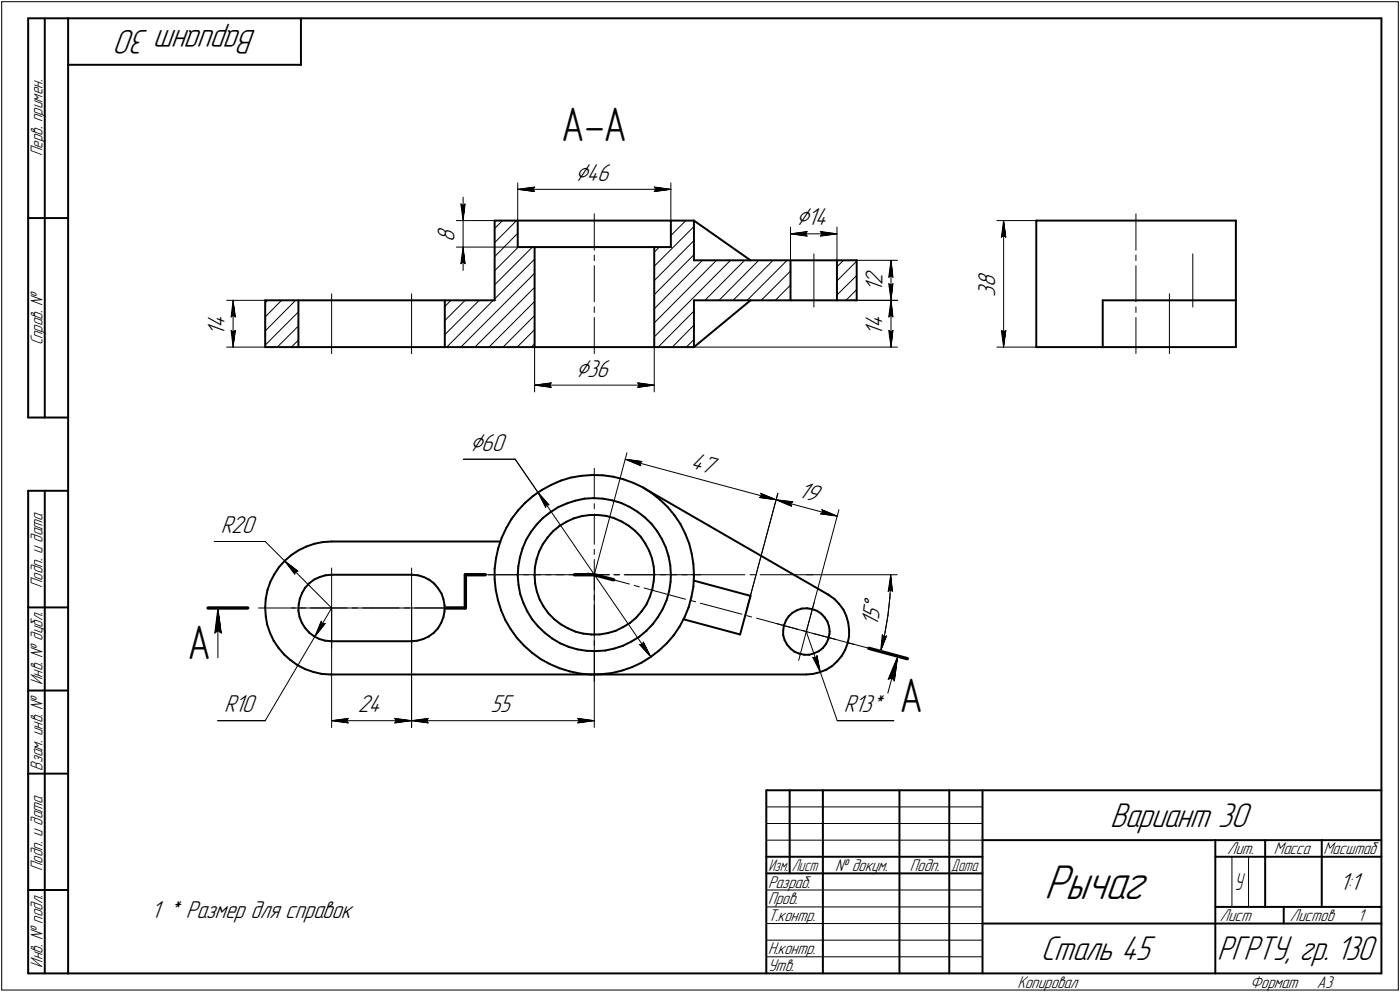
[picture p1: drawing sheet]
<svg xmlns="http://www.w3.org/2000/svg" width="421mm" height="298mm" viewBox="0 0 421 298" stroke-linecap="round" stroke-linejoin="round" font-family="sans-serif">
<defs><g id="words">
<text font-size="15.6" x="314" y="270.1">Рычаг</text>
<g font-size="14.6">
<text x="168.8" y="42.4">А-А</text>
<text x="56.4" y="198">А</text>
<text x="270.5" y="214">А</text>
</g>
<g font-size="10.9">
<text x="77.1" y="9" transform="rotate(-180 77.1 9)">Вариант 30</text>
<text x="333.9" y="248.5">Вариант 30</text>
<text x="313" y="288.5">Сталь 45</text>
<text x="366.1" y="288.5">РГРТУ, гр. 130</text>
</g>
<g font-size="8.5">
<text x="172.9" y="54.3">Ç46</text>
<text x="239.5" y="67.7">Ç14</text>
<text x="173.1" y="113.2">Ç36</text>
<text x="141.3" y="135.4">Ç60</text>
</g>
<g font-size="7.8">
<text x="136.7" y="72.8" transform="rotate(-90 136.7 72.8)">8</text>
<text x="265.4" y="87.8" transform="rotate(-90 265.4 87.8)">1</text>
<text x="265.4" y="85.7" transform="rotate(-90 265.4 85.7)">2</text>
<text x="299.3" y="89.2" transform="rotate(-90 299.3 89.2)">3</text>
<text x="299.3" y="86.4" transform="rotate(-90 299.3 86.4)">8</text>
<text x="67.6" y="100.8" transform="rotate(-90 67.6 100.8)">1</text>
<text x="67.6" y="98.7" transform="rotate(-90 67.6 98.7)">4</text>
<text x="265.4" y="100.8" transform="rotate(-90 265.4 100.8)">1</text>
<text x="265.4" y="98.7" transform="rotate(-90 265.4 98.7)">4</text>
<text x="207.4" y="140.6" transform="rotate(15 207.4 140.6)">47</text>
<text x="239.8" y="149.3" transform="rotate(15 239.8 149.3)">19</text>
<text x="66.4" y="160.2">R20</text>
<text x="264" y="188.4" transform="rotate(-82 264 188.4)">15Å</text>
<text x="67.5" y="214.1">R10</text>
<text x="107.7" y="214.1">24</text>
<text x="147.6" y="214.1">55</text>
<text x="253.8" y="214.1">R13*</text>
<text x="402.9" y="267.5">1:1</text>
<text x="45.5" y="276">1 * Размер для справок</text>
</g>
<text font-size="7.5" x="371.3" y="267.5">У</text>
<g font-size="5.4">
<text x="12.8" y="46.9" transform="rotate(-90 12.8 46.9)">Перв. примен.</text>
<text x="12.8" y="103.8" transform="rotate(-90 12.8 103.8)">Справ. №</text>
<text x="12.8" y="176.7" transform="rotate(-90 12.8 176.7)">Подп. и дата</text>
<text x="12.8" y="205.8" transform="rotate(-90 12.8 205.8)">Инв. № дубл.</text>
<text x="12.8" y="231.6" transform="rotate(-90 12.8 231.6)">Взам. инв. №</text>
<text x="369.1" y="256.8">Лит.</text>
<text x="383.1" y="256.8">Масса</text>
<text x="398" y="256.8">Масштаб</text>
<text x="12.8" y="261.7" transform="rotate(-90 12.8 261.7)">Подп. и дата</text>
<text x="251.2" y="261.8">№ докум.</text>
<text x="273.6" y="261.8">Подп.</text>
<text x="231" y="266.8">Разраб.</text>
<text x="231" y="271.8">Пров.</text>
<text x="231" y="276.8">Т.контр.</text>
<text x="366.9" y="276.8">Лист</text>
<text x="387.9" y="276.8">Листов</text>
<text x="408.4" y="276.8">1</text>
<text x="231" y="286.8">Н.контр.</text>
<text x="12.8" y="290.8" transform="rotate(-90 12.8 290.8)">Инв. № подл.</text>
<text x="231" y="291.8">Утв.</text>
<text x="306" y="296.8">Копировал</text>
<text x="376" y="296.8">Формат</text>
<text x="396" y="296.8">A3</text>
</g>
<g font-size="5.3">
<text x="231.1" y="261.8">Изм.</text>
<text x="238.1" y="261.8">Лист</text>
<text x="286.1" y="261.8">Дата</text>
</g>
</g></defs>
<g fill="none" stroke="#000" stroke-width=".59">
<path d="M8.5 5.5v120zM8.5 5.5h12zM13.5 5.5v120zM20.5 5.5v287zM20.5 5.5h395zM20.5 19.5h70zM90.5 5.5v14zM415.5 5.5v287zM8.5 65.5h12zM148.8 66.3h59.9zM148.8 66.3v24zM155.7 66.3v8z"/>
<path d="M155.7 74.3h46.1zM160.8 74.3v30zM196.8 74.3v30zM201.8 66.3v8zM208.7 78.2h48.9zM208.7 66.3v11.9zM208.7 66.3l17 11.9zM237.7 78.2v12.1zM251.7 78.2v12.1zM257.6 78.2v12.1zM311.7 66.3v38zM311.7 66.3h60z"/>
<path d="M371.7 66.3v24zM79.8 90.3v14zM79.8 90.3h69zM89.7 90.3v14zM133.8 90.3v14zM208.7 90.3v14zM208.7 90.3h48.9zM331.6 90.3v14zM331.6 90.3h40.1zM371.7 90.3v14zM79.8 104.3h128.9zM208.7 104.3l17-14z"/>
<path d="M311.7 104.3h19.9zM331.6 104.3h40.1zM8.5 125.5h12zM8.5 147.5v145zM8.5 147.5h12zM13.5 147.5v145zM152.2 158.7l-1.3 2.9zM153.8 156l-1.6 2.7zM155.8 153.4l-2 2.6zM157.9 151.1l2.5-2.1zM157.9 151.1l-2.1 2.3zM159.7 159.9l-1.5 2.3z"/>
<path d="M160.4 149l2.6-1.8zM161.4 157.6l-1.7 2.3zM163 147.2l2.8-1.5zM163.3 155.6l2.2-1.7zM163.3 155.6l-1.9 2zM165.5 153.9l2.4-1.5zM165.8 145.7l2.9-1.3zM166.3 159.7l1.9-1.6zM166.3 159.7l-1.6 1.8zM167.9 152.4l2.5-1.1zM168.2 158.1l2.1-1.3zM168.7 144.4l3-.9z"/>
<path d="M170.3 156.8l2.3-1zM170.4 151.3l2.7-.8zM171.7 143.5l3.1-.5zM172.6 155.8l2.3-.7zM173.1 150.5l2.7-.6zM174.8 143l3.3-.3zM174.9 155.1l2.5-.3zM175.8 149.9l2.8-.2zM177.4 154.8h2.4zM178.1 142.7l3.2 .1zM178.6 149.7l2.8 .2zM179.8 154.8l2.5 .2z"/>
<path d="M181.3 142.8l3.1 .5zM181.4 149.9l2.7 .5zM182.3 155l2.4 .7zM184.1 150.4l2.7 .7zM184.4 143.3l3.1 .7zM184.7 155.7l2.2 1zM186.8 151.1l2.5 1.2zM186.9 156.7l2.2 1.3zM187.5 144l3 1.1zM189.1 158l1.9 1.5zM189.3 152.3l2.4 1.5zM190.5 145.1l2.9 1.4z"/>
<path d="M191 159.5l1.7 1.8zM191.7 153.8l2.2 1.6zM193.4 146.5l2.6 1.7zM193.7 146.7l55.3 31.9zM193.9 155.4l2 2zM195.9 157.4l1.7 2.2zM196 148.2l2.5 2zM197.6 159.6l1.5 2.4zM198.5 150.2l2.3 2.2zM200.8 152.4l2.1 2.5zM202.9 154.9l1.7 2.6zM204.6 157.5l1.5 2.9z"/>
<path d="M79.9 179.9l-.1 2.6zM80.4 177.4l-.5 2.5zM81.3 174.9l-.9 2.5zM82.5 172.6l-1.2 2.3zM83.9 170.4l-1.4 2.2zM85.7 168.5l1.9-1.7zM85.7 168.5l-1.8 1.9zM87.6 166.8l2.2-1.4zM89.8 165.4l2.3-1.1zM90.2 179.9l-.4 1.8zM90.8 178.2l-.6 1.7zM91.8 176.6l-1 1.6z"/>
<path d="M92.1 164.3l2.5-.9zM93 175.3l1.5-1.1zM93 175.3l-1.2 1.3zM94.5 174.2l1.7-.8zM94.6 163.4l2.5-.5zM96.2 173.4l1.7-.5zM97.1 162.9l2.6-.2zM97.9 172.9l1.8-.2zM99.7 162.7h50.8zM99.7 172.7h24.1zM123.9 172.7h.1M123.9 172.7l1.8 .2z"/>
<path d="M125.7 172.9l1.7 .5zM127.4 173.4l1.7 .8zM129.1 174.2l1.5 1.1zM130.6 175.3l1.1 1.5zM131.7 176.8l1.1 1.5zM132.8 178.3l.5 1.7zM148.8 170.9v3.2zM148.8 174.1l.3 3.2zM149.1 177.3l.7 3.1zM149.2 167.7l-.4 3.2zM149.9 164.7l-.7 3zM150.9 161.6l-1 3.1z"/>
<path d="M155.7 173.1l.3 2.8zM155.9 170.3l-.2 2.8zM156 175.9l.5 2.7zM156.4 167.5l-.5 2.8zM156.5 178.6l.9 2.6zM157.1 164.8l-.7 2.7zM158.2 162.2l-1.1 2.6zM160.8 173l.2 2.4zM160.9 170.5l-.1 2.5zM161 175.4l.5 2.4zM161.4 168.1l-.5 2.4zM161.5 177.8l.8 2.4z"/>
<path d="M162.1 165.8l-.7 2.3zM163.2 163.6l-1.1 2.2zM164.7 161.5l-1.5 2.1zM192.7 161.3l1.4 2zM194.1 163.3l1.1 2.2zM195.2 165.5l.9 2.3zM195.4 179.4l-1 2.3zM196.1 167.8l.5 2.5zM196.2 177.1l-.8 2.3zM196.6 170.3l.2 2.4zM196.6 174.7l-.4 2.4zM196.8 172.7l-.2 2z"/>
<path d="M199.1 162l1.1 2.5zM200.2 164.5l.9 2.7zM201.1 167.2l.5 2.7zM201.3 177.6l-.8 2.7zM201.6 169.9l.2 2.8zM201.7 174.8l-.4 2.8zM201.8 172.7l-.1 2.1zM206.1 160.4l1.2 2.9zM207.3 163.3l.7 3.1zM207.9 179.4l-.8 3.1zM208 166.4l.5 3.1zM208.5 169.5l.2 3.2z"/>
<path d="M208.5 176.3l-.6 3.1zM208.7 173.1l-.2 3.2zM208.7 172.7v.4zM208.7 174.5l17 4.6zM225.7 179.1l-3.1 11.6zM248.9 178.6l.4 .2zM249.3 178.8l1.7 1.2zM8.5 182.5h12zM79.8 182.5l.1 2.7zM79.9 185.2l.4 2.5zM80.3 187.7l.9 2.5zM81.2 190.2l1.1 2.3z"/>
<path d="M82.3 192.5l1.4 2.1zM83.7 194.6l1.7 2.1zM85.4 196.7l2 1.7zM87.4 198.4l2.1 1.5zM89.5 199.9l2.3 1.2zM89.7 183.6l.4 1.8zM89.8 181.7l-.1 1.9zM90.1 185.4l.7 1.7zM90.8 187.1l.9 1.5zM91.7 188.6l1.3 1.5zM93 190.1l1.4 1.1zM94.4 191.2l1.6 .8z"/>
<path d="M96 192l1.8 .5zM97.8 192.5l1.9 .2zM99.7 192.7h.1M99.7 192.7h24.1zM123.8 192.7l1.8-.2zM125.6 192.5l1.7-.5zM127.3 192l1.6-.7zM128.9 191.3l1.6-1.1zM131.7 188.8l-1.2 1.4zM132.7 187.2l-1 1.6zM133.3 185.5l-.6 1.7zM133.3 180l.4 1.9z"/>
<path d="M133.7 183.7l-.4 1.8zM133.7 181.9v1.8zM149.8 180.4l.9 3zM150.7 183.4l1.3 3zM152 186.4l1.6 2.7zM153.6 189.1l1.8 2.6zM155.4 191.7l2.2 2.4zM157.4 181.2l1.2 2.5zM157.6 194.1l2.4 2.1zM158.6 183.7l1.4 2.4zM160 186.1l1.8 2.1zM160 196.2l2.6 1.8z"/>
<path d="M161.8 188.2l2 2zM162.3 180.2l1.2 2.1zM162.6 198l2.8 1.6zM163.5 182.3l1.4 2zM163.8 190.2l2.2 1.7zM164.9 184.3l1.8 1.8zM165.4 199.6l2.9 1.2zM166 191.9l2.4 1.4zM166.7 186.1l2 1.5zM168.4 193.3l2.6 1.1zM168.7 187.6l2.1 1.2zM170.8 188.8l2.3 1z"/>
<path d="M171 194.4l2.7 .8zM173.1 189.8l2.3 .6zM173.7 195.2l2.7 .4zM175.4 190.4l2.5 .3zM176.4 195.6l2.8 .1zM177.9 190.7h2.4zM179.2 195.7l2.8-.2zM180.3 190.7l2.5-.5zM182 195.5l2.7-.6zM182.8 190.2l2.4-.6zM184.7 194.9l2.7-.8zM185.2 189.6l2.2-1.1z"/>
<path d="M187.4 188.5l2.1-1.3zM187.4 194.1l2.5-1.3zM189.5 187.2l1.8-1.6zM189.9 192.8l2.4-1.5zM192.3 191.3l2.1-1.7zM193 183.7l-1.7 1.9zM193 199.1l2.7-1.7zM194.4 181.7l-1.4 2zM195.7 197.4l2.5-1.9zM196.3 187.5l-1.9 2.1zM198 185.3l-1.7 2.2zM198.2 195.5l2.4-2.2z"/>
<path d="M199.4 182.9l-1.4 2.4zM200.5 180.3l-1.1 2.6zM202.6 190.9l-2 2.4zM204.4 188.3l-1.8 2.6zM205.6 186.1l17 4.6zM205.9 185.4l-1.5 2.9zM207.1 182.5l-1.2 2.9zM235.5 189.4v1.5zM235.5 190.9l.5 1.5zM235.8 187.9l-.3 1.5zM236 192.4l.7 1.3zM236.4 186.4l-.6 1.5z"/>
<path d="M236.7 193.7l1 1.2zM237.2 185.2l1.1-1.1zM237.2 185.2l-.8 1.2zM237.7 194.9l1.2 .9zM238.3 184.1l1.4-.7zM238.9 195.8l1.5 .6zM239.7 183.4l1.4-.5zM240.4 196.4l1.5 .4zM241.1 182.9l1.6-.1zM241.9 196.8h1.5zM242.7 182.8l1.6 .2zM243.4 196.8l1.5-.5z"/>
<path d="M244.3 183l1.4 .6zM244.9 196.3l1.4-.6zM245.7 183.6l1.3 .8zM246.3 195.7l1.2-1zM247 184.4l1 1.1zM248 185.5l.8 1.3zM248.4 193.5l-.9 1.2zM248.8 186.8l.5 1.5zM249.1 192.1l-.7 1.4zM249.3 188.3l.2 1.5zM249.4 190.7l-.3 1.4zM249.5 189.8l-.1 .9z"/>
<path d="M251 180l1.4 1.5zM252.4 181.5l1.3 1.7zM253.2 197.1l-1.4 1.6zM253.7 183.2l.8 1.9zM254.2 195.3l-1 1.8zM254.5 185.1l.6 2zM254.9 193.3l-.7 2zM255.1 187.1l.3 2.1zM255.4 191.3l-.5 2zM255.4 189.2v2.1zM8.5 207.5h12zM91.8 201.1l2.4 .8z"/>
<path d="M94.2 201.9l2.6 .6zM96.8 202.5l2.6 .2zM99.4 202.7h.3zM99.7 202.7h79zM168.3 200.8l3.1 1zM171.4 201.8l3.1 .6zM174.5 202.4l3.1 .3zM177.6 202.7l3.2-.1zM178.7 202.7h63.8zM180.8 202.6l3.2-.3zM184 202.3l3.1-.8zM187.1 201.5l3-1z"/>
<path d="M190.1 200.5l2.9-1.4zM242.5 202.7l2-.2zM244.5 202.5l2-.5zM246.5 202l2-.7zM248.5 201.3l1.8-1.1zM250.3 200.2l1.5-1.5zM8.5 232.5h12zM230.5 237.5h185zM230.5 237.5v55zM237.5 237.5v25zM247.5 237.5v55zM270.5 237.5v55z"/>
<path d="M285.5 237.5v55zM295.5 237.5v55zM230.5 257.5h65zM295.5 252.5h120zM365.5 252.5v40zM365.5 257.5h15zM380.5 252.5v20zM380.5 257.5h35zM397.5 252.5v20zM8.5 267.5h12zM230.5 262.5h65zM295.5 277.5h70z"/>
<path d="M365.5 277.5h50zM365.5 272.5h50zM386.1 272.5v5zM8.5 292.5h12zM20.5 292.5h395z"/>
</g>
<g fill="none" stroke="#000" stroke-width=".3">
<path d="M.5 .5v297zM.5 .5h420zM420.5 .5v297zM139.3 59.3v7zM155.7 54.9v11.4zM155.7 56.9l5.1-.7zM155.7 56.9l5.1 .7zM155.7 56.9h46.1zM160.3 56.9l.5 .7zM160.8 56.2l-.5 .7zM196.8 57.6l5-.7zM196.8 56.2l.5 .7z"/>
<path d="M196.8 56.2l5 .7zM197.3 56.9l-.5 .7zM201.8 54.9v11.4zM137.2 66.3h18.5zM137.2 74.3h18.5zM138.6 61.3l.7 .5zM138.6 61.3l.7 5zM138.6 79.2l.7-.5zM139.3 61.8l.6-.5zM139.3 74.3l-.7 4.9zM139.3 78.7l.6 .5zM139.3 74.3l.6 4.9z"/>
<path d="M139.3 74.3v7zM139.3 66.3v8zM139.9 61.3l-.6 5zM148.8 72.9l6.6-6.6zM148.8 68.7l2.3-2.4zM155.7 70.1l-6.9 7zM178.7 64.3v10.9zM178.7 76.6v1.7zM178.7 79.8v10.9zM196.8 75.8l1.5-1.5zM201.8 70.8l4.4-4.5zM201.8 66.5l.2-.2z"/>
<path d="M208.7 76.5l-11.9 12.1zM208.7 72.3l-11.9 12zM208.7 68.1l-11.9 11.9zM211.2 78.2l-14.4 14.6zM215.5 78.2l-18.7 18.8zM219.7 78.2l-22.9 23.1zM223.9 78.2l-11.9 12.1zM228.2 78.2l-12 12.1zM237.7 68.2v10zM237.7 70.3l5-.7zM237.7 70.3l5 .7zM237.7 70.3h14z"/>
<path d="M242.2 70.3l.5 .7zM242.7 69.6l-.5 .7zM244.8 76.3v16zM246.7 71l5-.7zM246.7 69.6l.5 .7zM246.7 69.6l5 .7zM247.2 70.3l-.5 .7zM251.7 68.2v10zM255.4 78.2h14.5zM268 78.2l.6 5.1zM268 78.2l-.7 5.1zM268 78.2v12.1z"/>
<path d="M299.8 66.3h11.9zM301.2 71.3l.6-.5zM301.8 66.3l.7 5zM301.8 70.8l.7 .5zM301.8 66.3l-.6 5zM301.8 66.3v38zM341.6 64.3v10.9zM341.6 76.6v1.7zM341.6 79.8v10.9zM358.7 76.3v16zM68.2 90.3h11.6zM69.5 99.3l.6 5z"/>
<path d="M69.5 99.3l.6 .4zM69.5 95.2l.6-.5zM70.1 99.7l.7-.4zM70.1 90.3l.7 4.9zM70.1 94.7l.7 .5zM70.1 90.3l-.6 4.9zM70.1 90.3v14zM70.8 99.3l-.7 5zM80.4 90.3l-.6 .7zM84.7 90.3l-4.9 4.9zM88.9 90.3l-9.1 9.2zM99.7 88.3v18z"/>
<path d="M123.8 88.3v18zM133.8 96.4l6.1-6.1zM133.8 92.1l1.8-1.8zM148.3 90.3l-13.9 14zM148.8 89.8l12-11.9zM148.8 85.6l11.3-11.3zM148.8 81.4l7.1-7.1zM178.7 92.2v1.7zM178.7 95.4v10.9zM208.7 97.7l-6.5 6.6zM208.7 93.5l-10.7 10.8zM220.5 90.3l12-12.1z"/>
<path d="M224.7 90.3l12-12.1zM228.9 90.3l8.8-8.9zM233.2 90.3l4.5-4.6zM237.4 90.3l.3-.3zM251.7 88.6l5.9-5.8zM251.7 84.4l5.9-5.9zM251.7 80.2l2-2zM254.4 90.3l3.2-3.3zM255.4 90.3h14.5zM267.3 99.3l.7 5zM267.3 99.3l.7 .4zM267.3 95.2l.7-.5z"/>
<path d="M267.3 83.3l.7-.5zM267.3 85.3l.7 5zM267.3 85.3l.7 .5zM268 99.7l.6-.4zM268 90.3l.6 4.9zM268 94.7l.6 .5zM268 90.3l-.7 4.9zM268 90.3v14zM268 82.8l.6 .5zM268 85.8l.6-.5zM268.6 99.3l-.6 5zM268.6 85.3l-.6 5z"/>
<path d="M301.2 99.3l.6 5zM301.2 99.3l.6 .4zM301.8 99.7l.7-.4zM302.5 99.3l-.7 5zM341.6 92.2v1.7zM341.6 95.4v10.9zM351.7 88.3v18zM68.2 104.3h11.6zM79.8 103.7l9.9-10zM83.4 104.3l6.3-6.3zM89.7 102.2l-2.1 2.1zM133.8 100.6l10.3-10.3z"/>
<path d="M138.6 104.3l22.2-22.2zM142.8 104.3l18-17.9zM147.1 104.3l13.7-13.7zM151.3 104.3l9.5-9.5zM155.5 104.3l5.3-5.2zM159.8 104.3l1-1zM160.8 104.3v13.5zM160.8 115.7l5-.6zM160.8 115.7l5 .7zM160.8 115.7h36zM165.3 115.7l.5 .7zM165.8 115.1l-.5 .6z"/>
<path d="M191.8 116.4l5-.7zM191.8 115.1l.5 .6zM191.8 115.1l5 .6zM192.3 115.7l-.5 .7zM196.8 104.3v13.5zM206.4 104.3l2.3-2.3zM208.7 104.3h61.2zM299.8 104.3h11.9zM139.4 138h15.5zM154.9 138l6.9 10zM188 138l5 .7zM188 138l4.7 2z"/>
<path d="M188 138l45.4 12.2zM188.6 136.1l-9.9 36.6zM192.4 139.2l.6-.5zM192.4 139.2l.3 .8zM161.8 148l3.3 3.7zM161.8 148l2.3 4.5zM161.8 148l33.9 49.4zM164.3 151.7h.8zM164.3 151.7l-.2 .8zM178.7 140.7v9.2zM178.7 151.4v1.5zM178.7 154.4v9.2z"/>
<path d="M228.4 149.5l5 .7zM228.4 149.5l.7-.5zM228.8 148.3l.3 .7zM228.8 148.3l4.6 1.9zM233.4 150.2l5 .6zM233.4 150.2l4.7 1.9zM233.4 150.2l18.4 4.9zM233.9 148.3l-9.8 36.6zM237.7 151.3l.7-.5zM237.7 151.3l.4 .8zM246.8 154.4l5 .7zM246.8 154.4l.7-.5z"/>
<path d="M247.1 153.2l.4 .7zM247.1 153.2l4.7 1.9zM252.3 153.2l-9.8 36.6zM64.4 162.7h15.4zM79.8 162.7l5.8 5.9zM85.6 168.6l4 3zM85.6 168.6l3 4zM85.6 168.6l14.1 14.1zM88.8 171.8l.8-.2zM88.8 171.8l-.2 .8zM99.7 170.7v12zM123.8 170.7v12z"/>
<path d="M146.7 172.7h15.9zM146.7 172.7h9.3zM157.5 172.7h1.4zM160.4 172.7h9.3zM164.2 172.7h1.5zM167.2 172.7h15.9zM171.1 172.7h1.5zM174.2 172.7h4.5zM176.8 172.2l12.5 3.3zM178.7 178.8v1.5zM178.7 172.7v4.6zM178.7 165.1v1.5z"/>
<path d="M178.7 168.1v4.6zM178.7 172.7h4.6zM178.7 172.7v45.9zM184.6 172.7h1.6zM184.8 172.7h1.6zM187.7 172.7h15.8zM187.9 172.7h9.1zM190.8 175.9l1.5 .5zM193.7 176.7l12.5 3.4zM198.5 172.7h1.6zM201.5 172.7h9.2zM205.1 172.7h1.6z"/>
<path d="M208.1 172.7h15.9zM225.6 172.7h1.5zM228.6 172.7h15.9zM242.5 172.7h27.3zM267.1 177.7l.6-.5zM267.6 179.6l-.6 5.4zM267.7 177.2l.7 .5zM267.9 174.1l-.3 5.5zM267.9 172.7v1.4zM267.9 172.7l.5 5zM267.9 172.7l-.8 5zM64.6 190.2l.9-.7z"/>
<path d="M65.5 182.7l1 7.5zM65.5 189.5l1 .7zM65.5 182.7l-.9 7.5zM65.5 182.7v15zM77.7 182.7h11zM87.7 182.7h12zM90.3 182.7h1.6zM93.4 182.7h11zM94.7 191.3l-14.9 25.3zM96.6 186.7l-1.9 4.6zM96.6 186.7l.3 .8zM96.9 187.5l.9-.1z"/>
<path d="M97.8 187.4l-3.1 3.9zM99.7 182.7v12zM99.7 182.7h12.1zM99.7 182.7v35.9zM99.7 182.7l-5 8.6zM105.9 182.7h1.6zM109.1 182.7h11zM111.8 182.7h12zM121.6 182.7h1.6zM123.8 182.7v12zM123.8 182.7h11.9zM123.8 182.7v35.9z"/>
<path d="M124.7 182.7h11zM178.7 195.5v9.2zM178.7 192.5v1.5zM178.7 181.8v9.2zM192.4 193.7l3.3 3.7zM192.4 193.7h.8zM193.5 193l-.3 .7zM193.5 193l2.2 4.4zM207.6 180.4l1.6 .4zM210.7 181.3l12.4 3.3zM224.5 185l1.6 .4zM227.5 185.8l12.5 3.3z"/>
<path d="M233.8 187.5l8.7 2.3zM241.5 189.5l1.5 .4zM242.5 189.8l8.7 2.3zM242.5 189.8l-2.3 8.7zM242.5 189.8l4.2 12.2zM244.4 190.3l12.5 3.3zM244.4 197.5l2.3 4.5zM244.4 197.5l.9 .3zM244.9 181.1l-2.4 8.7zM245.7 197l-.4 .8zM245.7 197l1 5zM254.9 193.1l11.9 3.2z"/>
<path d="M265.3 190.8l-.5 4.9zM265.3 190.8l.6 .6zM265.9 191.4l.7-.3zM266.1 190.4l-1.3 5.3zM266.6 191.1l-1.8 4.6zM267 185l-.9 5.4zM270 197.2l-1 7.4zM270 197.2l-2.9 6.9zM270 197.2l-3.9 14.5zM65.4 216.6h14.4zM99.7 216.6l5-.7zM99.7 216.6l5 .7z"/>
<path d="M99.7 216.6h24.1zM104.2 216.6l.5 .7zM104.7 215.9l-.5 .7zM118.7 217.3l5.1-.7zM118.7 215.9l.5 .7zM118.7 215.9l5.1 .7zM119.2 216.6l-.5 .7zM123.8 216.6l5-.7zM123.8 216.6l5 .7zM123.8 216.6h54.9zM128.3 216.6l.5 .7zM128.8 215.9l-.5 .7z"/>
<path d="M173.7 217.3l5-.7zM173.7 215.9l.5 .7zM173.7 215.9l5 .7zM174.2 216.6l-.5 .7zM246.7 202l5.1 14.6zM251.8 216.6h17zM267.1 204.1l1.1-.4zM268.2 203.7l.8 .9zM230.5 247.5h65zM230.5 252.5h65zM230.5 242.5h65zM370.5 257.5v15z"/>
<path d="M375.5 257.5v15zM230.5 267.5h65zM230.5 272.5h65zM230.5 277.5h65zM.5 297.5h420zM230.5 282.5h65zM230.5 287.5h65z"/>
</g>
<path d="M140 172.7v10zM140 172.7h6zM172.7 172.7h6zM178.7 172.7l5.9 1.5zM62.6 182.7h11.9zM134 182.7h6zM261.3 194.8l11.6 3.2z" fill="none" stroke="#000" stroke-width="1"/>
<g fill="#fff" stroke="#fff" stroke-width=".3">
<path d="M56.4 186.9h7.2zM56.4 186.9h7.2zM56.4 187h7.2zM56.4 187.1h7.2zM56.4 187.2h7.2zM56.4 187.3h7.2zM56.4 187.4h7.2zM56.4 187.5h7.2zM56.4 187.5h7.2zM56.4 187.6h7.2zM56.4 187.7h7.2zM56.4 187.8h7.2zM56.4 187.9h7.2zM56.4 188h7.2zM56.4 188h7.2zM56.4 188.1h7.2zM56.4 188.2h7.2zM56.4 188.3h7.2zM56.4 188.4h7.2zM56.4 188.5h7.2zM56.4 188.6h7.2zM56.4 188.6h7.2zM56.4 188.7h7.2zM56.4 188.8h7.2zM56.4 188.9h7.2zM56.4 189h7.2zM56.4 189.1h7.2zM56.4 189.1h7.2zM56.4 189.2h7.2zM56.4 189.3h7.2zM56.4 189.4h7.2zM56.4 189.5h7.2zM56.4 189.6h7.2zM56.4 189.7h7.2zM56.4 189.7h7.2zM56.4 189.8h7.2zM56.4 189.9h7.2zM56.4 190h7.2zM56.4 190.1h7.2zM56.4 190.2h7.2zM56.4 190.2h7.2zM56.4 190.3h7.2zM56.4 190.4h7.2zM56.4 190.5h7.2zM56.4 190.6h7.2zM56.4 190.7h7.2zM56.4 190.8h7.2zM56.4 190.8h7.2zM56.4 190.9h7.2zM56.4 191h7.2zM56.4 191.1h7.2zM56.4 191.2h7.2zM56.4 191.3h7.2zM56.4 191.3h7.2zM56.4 191.4h7.2zM56.4 191.5h7.2zM56.4 191.6h7.2zM56.4 191.7h7.2zM56.4 191.8h7.2zM56.4 191.9h7.2zM56.4 191.9h7.2zM56.4 192h7.2zM56.4 192.1h7.2zM56.4 192.2h7.2zM56.4 192.3h7.2zM56.4 192.4h7.2zM56.4 192.4h7.2zM56.4 192.5h7.2zM56.4 192.6h7.2zM56.4 192.7h7.2zM56.4 192.8h7.2zM56.4 192.9h7.2zM56.4 193h7.2zM56.4 193h7.2zM56.4 193.1h7.2zM56.4 193.2h7.2zM56.4 193.3h7.2zM56.4 193.4h7.2zM56.4 193.5h7.2zM56.4 193.5h7.2zM56.4 193.6h7.2zM56.4 193.7h7.2zM56.4 193.8h7.2zM56.4 193.9h7.2zM56.4 194h7.2zM56.4 194.1h7.2zM56.4 194.1h7.2zM56.4 194.2h7.2zM56.4 194.3h7.2zM56.4 194.4h7.2zM56.4 194.5h7.2zM56.4 194.6h7.2zM56.4 194.6h7.2zM56.4 194.7h7.2zM56.4 194.8h7.2zM56.4 194.9h7.2zM56.4 195h7.2zM56.4 195.1h7.2zM56.4 195.2h7.2zM56.4 195.2h7.2zM56.4 195.3h7.2zM56.4 195.4h7.2zM56.4 195.5h7.2zM56.4 195.6h7.2zM56.4 195.7h7.2zM56.4 195.7h7.2zM56.4 195.8h7.2zM56.4 195.9h7.2zM56.4 196h7.2zM56.4 196.1h7.2zM56.4 196.2h7.2zM56.4 196.3h7.2zM56.4 196.3h7.2zM56.4 196.4h7.2zM56.4 196.5h7.2zM56.4 196.6h7.2zM56.4 196.7h7.2zM56.4 196.8h7.2zM56.4 196.8h7.2zM56.4 196.9h7.2zM56.4 197h7.2zM56.4 197.1h7.2zM56.4 197.2h7.2zM56.4 197.3h7.2zM56.4 197.4h7.2zM56.4 197.4h7.2zM56.4 197.5h7.2zM56.4 197.6h7.2zM56.4 197.7h7.2zM56.4 197.8h7.2zM56.4 197.9h7.2zM56.4 198h7.2zM56.4 198h7.2zM56.4 198.1h7.2zM56.4 198.2h7.2zM56.4 198.3h7.2zM56.4 198.4h7.2zM56.4 198.5h7.2zM56.4 198.5h7.2zM56.4 198.6h7.2zM56.4 198.7h7.2zM56.4 198.8h7.2zM56.4 198.9h7.2zM56.4 199h7.2zM56.4 199.1h7.2zM56.4 199.1h7.2zM56.4 199.2h7.2zM56.4 199.3h7.2zM56.4 199.4h7.2zM56.4 199.5h7.2zM56.4 199.6h7.2zM56.4 199.6h7.2zM56.4 199.7h7.2zM56.4 199.8h7.2zM56.4 199.9h7.2zM56.4 200h7.2zM56.4 200.1h7.2zM56.4 200.2h7.2zM56.4 200.2h7.2zM56.4 200.3h7.2zM56.4 200.4h7.2zM56.4 200.5h7.2zM56.4 200.6h7.2zM56.4 200.7h7.2zM56.4 200.7h7.2zM56.4 200.8h7.2zM56.4 200.9h7.2zM56.4 201h7.2z"/>
<path d="M270.5 202.8h7.1zM270.5 202.9h7.1zM270.5 202.9h7.1zM270.5 203h7.1zM270.5 203.1h7.1zM270.5 203.2h7.1zM270.5 203.3h7.1zM270.5 203.4h7.1zM270.5 203.5h7.1zM270.5 203.5h7.1zM270.5 203.6h7.1zM270.5 203.7h7.1zM270.5 203.8h7.1zM270.5 203.9h7.1zM270.5 204h7.1zM270.5 204h7.1zM270.5 204.1h7.1zM270.5 204.2h7.1zM270.5 204.3h7.1zM270.5 204.4h7.1zM270.5 204.5h7.1zM270.5 204.6h7.1zM270.5 204.6h7.1zM270.5 204.7h7.1zM270.5 204.8h7.1zM270.5 204.9h7.1zM270.5 205h7.1zM270.5 205.1h7.1zM270.5 205.1h7.1zM270.5 205.2h7.1zM270.5 205.3h7.1zM270.5 205.4h7.1zM270.5 205.5h7.1zM270.5 205.6h7.1zM270.5 205.7h7.1zM270.5 205.7h7.1zM270.5 205.8h7.1zM270.5 205.9h7.1zM270.5 206h7.1zM270.5 206.1h7.1zM270.5 206.2h7.1zM270.5 206.2h7.1zM270.5 206.3h7.1zM270.5 206.4h7.1zM270.5 206.5h7.1zM270.5 206.6h7.1zM270.5 206.7h7.1zM270.5 206.8h7.1zM270.5 206.8h7.1zM270.5 206.9h7.1zM270.5 207h7.1zM270.5 207.1h7.1zM270.5 207.2h7.1zM270.5 207.3h7.1zM270.5 207.3h7.1zM270.5 207.4h7.1zM270.5 207.5h7.1zM270.5 207.6h7.1zM270.5 207.7h7.1zM270.5 207.8h7.1zM270.5 207.9h7.1zM270.5 207.9h7.1zM270.5 208h7.1zM270.5 208.1h7.1zM270.5 208.2h7.1zM270.5 208.3h7.1zM270.5 208.4h7.1zM270.5 208.4h7.1zM270.5 208.5h7.1zM270.5 208.6h7.1zM270.5 208.7h7.1zM270.5 208.8h7.1zM270.5 208.9h7.1zM270.5 209h7.1zM270.5 209h7.1zM270.5 209.1h7.1zM270.5 209.2h7.1zM270.5 209.3h7.1zM270.5 209.4h7.1zM270.5 209.5h7.1zM270.5 209.5h7.1zM270.5 209.6h7.1zM270.5 209.7h7.1zM270.5 209.8h7.1zM270.5 209.9h7.1zM270.5 210h7.1zM270.5 210.1h7.1zM270.5 210.1h7.1zM270.5 210.2h7.1zM270.5 210.3h7.1zM270.5 210.4h7.1zM270.5 210.5h7.1zM270.5 210.6h7.1zM270.5 210.7h7.1zM270.5 210.7h7.1zM270.5 210.8h7.1zM270.5 210.9h7.1zM270.5 211h7.1zM270.5 211.1h7.1zM270.5 211.2h7.1zM270.5 211.2h7.1zM270.5 211.3h7.1zM270.5 211.4h7.1zM270.5 211.5h7.1zM270.5 211.6h7.1zM270.5 211.7h7.1zM270.5 211.8h7.1zM270.5 211.8h7.1zM270.5 211.9h7.1zM270.5 212h7.1zM270.5 212.1h7.1zM270.5 212.2h7.1zM270.5 212.3h7.1zM270.5 212.3h7.1zM270.5 212.4h7.1zM270.5 212.5h7.1zM270.5 212.6h7.1zM270.5 212.7h7.1zM270.5 212.8h7.1zM270.5 212.9h7.1zM270.5 212.9h7.1zM270.5 213h7.1zM270.5 213.1h7.1zM270.5 213.2h7.1zM270.5 213.3h7.1zM270.5 213.4h7.1zM270.5 213.4h7.1zM270.5 213.5h7.1zM270.5 213.6h7.1zM270.5 213.7h7.1zM270.5 213.8h7.1zM270.5 213.9h7.1zM270.5 214h7.1zM270.5 214h7.1zM270.5 214.1h7.1zM270.5 214.2h7.1zM270.5 214.3h7.1zM270.5 214.4h7.1zM270.5 214.5h7.1zM270.5 214.5h7.1zM270.5 214.6h7.1zM270.5 214.7h7.1zM270.5 214.8h7.1zM270.5 214.9h7.1zM270.5 215h7.1zM270.5 215.1h7.1zM270.5 215.1h7.1zM270.5 215.2h7.1zM270.5 215.3h7.1zM270.5 215.4h7.1zM270.5 215.5h7.1zM270.5 215.6h7.1zM270.5 215.6h7.1zM270.5 215.7h7.1zM270.5 215.8h7.1zM270.5 215.9h7.1zM270.5 216h7.1zM270.5 216.1h7.1zM270.5 216.2h7.1zM270.5 216.2h7.1zM270.5 216.3h7.1zM270.5 216.4h7.1zM270.5 216.5h7.1zM270.5 216.6h7.1zM270.5 216.7h7.1zM270.5 216.7h7.1zM270.5 216.8h7.1zM270.5 216.9h7.1z"/>
<path d="M65.4 183h.3zM65.4 183h.3zM65.4 183.1h.4zM65.4 183.2h.4zM65.3 183.3h.5zM65.3 183.4h.6zM65.3 183.5h.6zM65.2 183.6h.8zM65.2 183.6h.8zM65.1 183.7h.9zM65.1 183.8h.9zM65 183.9h1zM65 184h1.1zM65 184.1h1.1zM64.9 184.1h1.3zM64.9 184.2h1.3zM64.9 184.3h1.4zM64.9 184.4h1.4zM64.8 184.5h1.5zM64.8 184.6h1.6zM64.8 184.7h1.6zM64.8 184.7h1.6zM64.8 184.8h1.6zM64.8 184.9h1.6zM64.8 185h1.6zM64.8 185.1h1.6zM64.8 185.2h1.7zM64.7 185.3h1.8zM64.7 185.3h1.8zM64.7 185.4h1.8zM64.7 185.5h1.8zM64.7 185.6h1.8zM64.7 185.7h1.8zM64.7 185.8h1.8zM64.7 185.8h1.8zM64.6 185.9h1.9zM64.6 186h1.9zM64.6 186.1h1.9zM64.6 186.2h1.9zM64.6 186.3h1.9zM64.6 186.4h2zM64.6 186.4h2zM64.6 186.5h2zM64.5 186.6h2.1zM64.5 186.7h2.1zM64.5 186.8h2.1zM64.5 186.9h2.1zM64.5 186.9h2.1zM64.5 187h2.2zM64.5 187.1h2.2zM64.5 187.2h2.2zM64.4 187.3h2.3zM64.4 187.4h2.3zM64.4 187.5h2.3zM64.4 187.5h2.3zM64.4 187.6h2.4zM64.4 187.7h2.4zM64.4 187.8h2.4zM64.4 187.9h2.4zM64.3 188h2.5zM64.3 188h2.5zM64.3 188.1h2.5zM64.3 188.2h2.6zM64.3 188.3h2.6zM64.3 188.4h2.6zM64.3 188.5h2.6zM64.3 188.6h2.6zM64.3 188.6h2.6zM64.3 188.7h2.6zM64.3 188.8h2.6zM64.3 188.9h2.7zM64.3 189h2.7zM64.3 189.1h2.7zM64.3 189.1h2.7zM64.3 189.2h2.7zM64.2 189.3h2.8zM64.2 189.4h2.8zM64.2 189.5h2.9zM64.2 189.6h2.9zM64.2 189.7h2.9zM64.2 189.7h2.9zM64.2 189.8h2.9zM64.2 189.9h2.9zM64.1 190h3zM64.1 190.1h3zM64.1 190.2h3zM64.1 190.2h3zM64.1 190.3h3zM64.1 190.4h3zM64.1 190.5h3zM64.1 190.6h3z"/>
<path d="M269.9 197.4h.2zM269.8 197.4h.3zM269.7 197.5h.4zM269.7 197.6h.4zM269.7 197.7h.4zM269.6 197.8h.5zM269.5 197.9h.7zM269.4 198h.8zM269.4 198h.8zM269.3 198.1h.9zM269.2 198.2h1zM269.2 198.3h1zM269.2 198.4h1zM269.1 198.5h1.2zM269 198.5h1.3zM268.9 198.6h1.4zM268.8 198.7h1.5zM268.8 198.8h1.5zM268.8 198.9h1.5zM268.7 199h1.6zM268.7 199.1h1.6zM268.6 199.1h1.7zM268.6 199.2h1.7zM268.6 199.3h1.7zM268.6 199.4h1.7zM268.6 199.5h1.7zM268.5 199.6h1.8zM268.5 199.6h1.8zM268.5 199.7h1.7zM268.4 199.8h1.8zM268.4 199.9h1.8zM268.3 200h1.9zM268.3 200.1h1.9zM268.2 200.2h2zM268.2 200.2h2zM268.2 200.3h1.9zM268.1 200.4h2zM268.1 200.5h2zM268.1 200.6h2zM268.1 200.7h2zM268.1 200.7h2zM268 200.8h2.1zM268 200.9h2.1zM267.9 201h2.1zM267.9 201.1h2.1zM267.9 201.2h2.1zM267.8 201.3h2.2zM267.8 201.3h2.2zM267.7 201.4h2.3zM267.7 201.5h2.3zM267.6 201.6h2.3zM267.6 201.7h2.3zM267.6 201.8h2.3zM267.5 201.8h2.4zM267.5 201.9h2.4zM267.5 202h2.4zM267.5 202.1h2.4zM267.5 202.2h2.3zM267.4 202.3h2.4zM267.4 202.4h2.4zM267.3 202.4h2.5zM267.3 202.5h2.5zM267.3 202.6h2.5zM267.2 202.7h2.6zM267.2 202.8h2.6zM267.1 202.9h2.6zM267.1 202.9h2.6zM267 203h2.7zM267 203.1h2.7zM267 203.2h2.7zM267 203.3h2.7zM267 203.4h2.7zM266.9 203.5h2.8zM266.9 203.5h2.8zM266.9 203.6h2.8zM266.8 203.7h2.9zM266.8 203.8h2.9zM266.7 203.9h3zM266.7 204h3zM266.7 204h3zM266.6 204.1h3zM266.6 204.2h3zM266.5 204.3h3.1zM266.5 204.4h3.1zM266.4 204.5h3.2zM266.8 204.6h2.8zM267 204.6h2.6zM267.4 204.7h2.1zM267.6 204.8h1.9zM267.9 204.9h1.6zM268.2 205h1.3zM268.6 205.1h.9zM268.8 205.1h.7zM269.2 205.2h.3z"/>
<path d="M293.7 81.4h7.1zM293.7 81.4h7.1zM293.7 81.5h7.1zM293.7 81.6h7.1zM293.7 81.7h7.1zM293.7 81.8h7.1zM293.7 81.9h7.1zM293.7 82h7.1zM293.7 82h7.1zM293.7 82.1h7.1zM293.7 82.2h7.1zM293.7 82.3h7.1zM293.7 82.4h7.1zM293.7 82.5h7.1zM293.7 82.5h7.1zM293.7 82.6h7.1zM293.7 82.7h7.1zM293.7 82.8h7.1zM293.7 82.9h7.1zM293.7 83h7.1zM293.7 83.1h7.1zM293.7 83.1h7.1zM293.7 83.2h7.1zM293.7 83.3h7.1zM293.7 83.4h7.1zM293.7 83.5h7.1zM293.7 83.6h7.1zM293.7 83.7h7.1zM293.7 83.7h7.1zM293.7 83.8h7.1zM293.7 83.9h7.1zM293.7 84h7.1zM293.7 84.1h7.1zM293.7 84.2h7.1zM293.7 84.2h7.1zM293.7 84.3h7.1zM293.7 84.4h7.1zM293.7 84.5h7.1zM293.7 84.6h7.1zM293.7 84.7h7.1zM293.7 84.8h7.1zM293.7 84.8h7.1zM293.7 84.9h7.1zM293.7 85h7.1zM293.7 85.1h7.1zM293.7 85.2h7.1zM293.7 85.3h7.1zM293.7 85.3h7.1zM293.7 85.4h7.1zM293.7 85.5h7.1zM293.7 85.6h7.1zM293.7 85.7h7.1zM293.7 85.8h7.1zM293.7 85.9h7.1zM293.7 85.9h7.1zM293.7 86h7.1zM293.7 86.1h7.1zM293.7 86.2h7.1zM293.7 86.3h7.1zM293.7 86.4h7.1zM293.7 86.4h7.1zM293.7 86.5h7.1zM293.7 86.6h7.1zM293.7 86.7h7.1zM293.7 86.8h7.1zM293.7 86.9h7.1zM293.7 87h7.1zM293.7 87h7.1zM293.7 87.1h7.1zM293.7 87.2h7.1zM293.7 87.3h7.1zM293.7 87.4h7.1zM293.7 87.5h7.1zM293.7 87.5h7.1zM293.7 87.6h7.1zM293.7 87.7h7.1zM293.7 87.8h7.1zM293.7 87.9h7.1zM293.7 88h7.1zM293.7 88.1h7.1zM293.7 88.1h7.1zM293.7 88.2h7.1zM293.7 88.3h7.1zM293.7 88.4h7.1zM293.7 88.5h7.1zM293.7 88.6h7.1zM293.7 88.6h7.1zM293.7 88.7h7.1zM293.7 88.8h7.1zM293.7 88.9h7.1zM293.7 89h7.1zM293.7 89.1h7.1z"/>
<path d="M300.6 98.8h2.4zM300.7 98.9h2.3zM300.7 99h2.3zM300.7 99.1h2.3zM300.7 99.1h2.3zM300.7 99.2h2.3zM300.7 99.3h2.3zM300.7 99.4h2.3zM300.7 99.5h2.3zM300.7 99.6h2.2zM300.7 99.7h2.2zM300.7 99.7h2.2zM300.7 99.8h2.2zM300.7 99.9h2.2zM300.7 100h2.2zM300.8 100.1h2.1zM300.8 100.2h2.1zM300.8 100.2h2.1zM300.8 100.3h2.1zM300.8 100.4h2.1zM300.8 100.5h2.1zM300.8 100.6h2.1zM300.9 100.7h2zM300.9 100.8h2zM300.9 100.8h2zM300.9 100.9h2zM300.9 101h1.9zM300.9 101.1h1.9zM300.9 101.2h1.9zM301 101.3h1.8zM301 101.3h1.8zM301 101.4h1.8zM301 101.5h1.8zM301 101.6h1.8zM301 101.7h1.8zM301 101.8h1.7zM301.1 101.9h1.6zM301.1 101.9h1.6zM301.1 102h1.6zM301.1 102.1h1.6zM301.1 102.2h1.6zM301.1 102.3h1.6zM301.1 102.4h1.6zM301.1 102.4h1.5zM301.2 102.5h1.4zM301.2 102.6h1.4zM301.2 102.7h1.3zM301.2 102.8h1.3zM301.3 102.9h1.1zM301.3 103h1.1zM301.3 103h1.1zM301.4 103.1h.9zM301.4 103.2h.9zM301.5 103.3h.8zM301.5 103.4h.8zM301.5 103.5h.8zM301.6 103.5h.6zM301.6 103.6h.6zM301.7 103.7h.4zM301.7 103.8h.4zM301.7 103.9h.4zM301.8 104h.2zM301.8 104.1h.2z"/>
<path d="M301.8 66.5h.2zM301.8 66.6h.2zM301.7 66.7h.4zM301.7 66.8h.4zM301.6 66.9h.5zM301.6 67h.6zM301.6 67.1h.6zM301.5 67.1h.8zM301.5 67.2h.8zM301.4 67.3h.9zM301.4 67.4h.9zM301.3 67.5h1zM301.3 67.6h1.1zM301.3 67.6h1.1zM301.2 67.7h1.3zM301.2 67.8h1.3zM301.2 67.9h1.4zM301.2 68h1.4zM301.1 68.1h1.5zM301.1 68.2h1.6zM301.1 68.2h1.6zM301.1 68.3h1.6zM301.1 68.4h1.6zM301.1 68.5h1.6zM301.1 68.6h1.6zM301.1 68.7h1.6zM301 68.7h1.7zM301 68.8h1.8zM301 68.9h1.8zM301 69h1.8zM301 69.1h1.8zM301 69.2h1.8zM301 69.3h1.8zM300.9 69.3h1.9zM300.9 69.4h1.9zM300.9 69.5h1.9zM300.9 69.6h2zM300.9 69.7h2zM300.9 69.8h2zM300.9 69.8h2zM300.8 69.9h2.1zM300.8 70h2.1zM300.8 70.1h2.1zM300.8 70.2h2.1zM300.8 70.3h2.1zM300.8 70.4h2.1zM300.8 70.4h2.1zM300.8 70.5h2.1zM300.7 70.6h2.2zM300.7 70.7h2.2zM300.7 70.8h2.2zM300.7 70.9h2.2zM300.7 71h2.2zM300.7 71h2.2zM300.7 71.1h2.3zM300.7 71.2h2.3zM300.7 71.3h2.3zM300.7 71.4h2.3zM300.7 71.5h2.3zM300.7 71.5h2.3zM300.7 71.6h2.3zM300.7 71.7h2.3z"/>
<path d="M62 93.7h7.2zM62 93.8h7.2zM62 93.9h7.2zM62 94h7.2zM62 94.1h7.2zM62 94.1h7.2zM62 94.2h7.2zM62 94.3h7.2zM62 94.4h7.2zM62 94.5h7.2zM62 94.6h7.2zM62 94.7h7.2zM62 94.7h7.2zM62 94.8h7.2zM62 94.9h7.2zM62 95h7.2zM62 95.1h7.2zM62 95.2h7.2zM62 95.2h7.2zM62 95.3h7.2zM62 95.4h7.2zM62 95.5h7.2zM62 95.6h7.2zM62 95.7h7.2zM62 95.8h7.2zM62 95.8h7.2zM62 95.9h7.2zM62 96h7.2zM62 96.1h7.2zM62 96.2h7.2zM62 96.3h7.2zM62 96.4h7.2zM62 96.4h7.2zM62 96.5h7.2zM62 96.6h7.2zM62 96.7h7.2zM62 96.8h7.2zM62 96.9h7.2zM62 96.9h7.2zM62 97h7.2zM62 97.1h7.2zM62 97.2h7.2zM62 97.3h7.2zM62 97.4h7.2zM62 97.5h7.2zM62 97.5h7.2zM62 97.6h7.2zM62 97.7h7.2zM62 97.8h7.2zM62 97.9h7.2zM62 98h7.2zM62 98h7.2zM62 98.1h7.2zM62 98.2h7.2zM62 98.3h7.2zM62 98.4h7.2zM62 98.5h7.2zM62 98.6h7.2zM62 98.6h7.2zM62 98.7h7.2zM62 98.8h7.2zM62 98.9h7.2zM62 99h7.2zM62 99.1h7.2zM62 99.1h7.2zM62 99.2h7.2zM62 99.3h7.2zM62 99.4h7.2zM62 99.5h7.2zM62 99.6h7.2zM62 99.7h7.2zM62 99.7h7.2zM62 99.8h7.2zM62 99.9h7.2zM62 100h7.2zM62 100.1h7.2zM62 100.2h7.2zM62 100.2h7.2zM62 100.3h7.2zM62 100.4h7.2zM62 100.5h7.2zM62 100.6h7.2zM62 100.7h7.2zM62 100.8h7.2z"/>
<path d="M68.9 98.8h2.5zM69 98.9h2.4zM69 99h2.4zM69 99.1h2.4zM69 99.1h2.4zM69 99.2h2.4zM69 99.3h2.4zM69 99.4h2.4zM69.1 99.5h2.2zM69.1 99.6h2.2zM69.1 99.7h2.2zM69.1 99.7h2.2zM69.1 99.8h2.2zM69.1 99.9h2.2zM69.1 100h2.2zM69.2 100.1h2zM69.2 100.2h2zM69.2 100.2h2zM69.2 100.3h2zM69.2 100.4h2zM69.2 100.5h2zM69.2 100.6h2zM69.3 100.7h1.8zM69.3 100.8h1.8zM69.3 100.8h1.8zM69.3 100.9h1.8zM69.3 101h1.8zM69.3 101.1h1.8zM69.3 101.2h1.8zM69.3 101.3h1.7zM69.3 101.3h1.7zM69.3 101.4h1.7zM69.3 101.5h1.7zM69.3 101.6h1.7zM69.3 101.7h1.7zM69.3 101.8h1.7zM69.4 101.9h1.6zM69.4 101.9h1.6zM69.4 102h1.6zM69.4 102.1h1.6zM69.4 102.2h1.6zM69.4 102.3h1.6zM69.4 102.4h1.6zM69.4 102.4h1.5zM69.5 102.5h1.4zM69.5 102.6h1.4zM69.6 102.7h1.2zM69.6 102.8h1.2zM69.6 102.9h1.1zM69.7 103h1zM69.7 103h1zM69.7 103.1h.9zM69.8 103.2h.8zM69.8 103.3h.7zM69.8 103.4h.7zM69.8 103.5h.7zM69.8 103.5h.6zM69.9 103.6h.5zM69.9 103.7h.5zM69.9 103.8h.5zM70 103.9h.4zM70 104h.3zM70 104.1h.3z"/>
<path d="M70 90.5h.3zM70 90.6h.3zM70 90.7h.4zM69.9 90.8h.5zM69.9 90.8h.5zM69.8 90.9h.6zM69.8 91h.6zM69.8 91.1h.7zM69.8 91.2h.7zM69.8 91.3h.8zM69.8 91.4h.8zM69.7 91.4h.9zM69.7 91.5h1zM69.6 91.6h1.1zM69.6 91.7h1.2zM69.6 91.8h1.2zM69.5 91.9h1.4zM69.5 91.9h1.4zM69.4 92h1.5zM69.4 92.1h1.6zM69.4 92.2h1.6zM69.4 92.3h1.6zM69.4 92.4h1.6zM69.4 92.5h1.6zM69.4 92.5h1.6zM69.4 92.6h1.6zM69.3 92.7h1.7zM69.3 92.8h1.7zM69.3 92.9h1.7zM69.3 93h1.7zM69.3 93h1.7zM69.3 93.1h1.7zM69.3 93.2h1.7zM69.3 93.3h1.8zM69.3 93.4h1.8zM69.3 93.5h1.8zM69.3 93.6h1.8zM69.3 93.6h1.8zM69.3 93.7h1.8zM69.3 93.8h1.8zM69.2 93.9h1.9zM69.2 94h2zM69.2 94.1h2zM69.2 94.1h2zM69.2 94.2h2zM69.2 94.3h2zM69.2 94.4h2zM69.2 94.5h2zM69.1 94.6h2.2zM69.1 94.7h2.2zM69.1 94.7h2.2zM69.1 94.8h2.2zM69.1 94.9h2.2zM69.1 95h2.2zM69.1 95.1h2.2zM69 95.2h2.4zM69 95.2h2.4zM69 95.3h2.4zM69 95.4h2.4zM69 95.5h2.4zM69 95.6h2.4zM69 95.7h2.4z"/>
<path d="M259.8 93.7h7.2zM259.8 93.8h7.2zM259.8 93.9h7.2zM259.8 94h7.2zM259.8 94.1h7.2zM259.8 94.1h7.2zM259.8 94.2h7.2zM259.8 94.3h7.2zM259.8 94.4h7.2zM259.8 94.5h7.2zM259.8 94.6h7.2zM259.8 94.7h7.2zM259.8 94.7h7.2zM259.8 94.8h7.2zM259.8 94.9h7.2zM259.8 95h7.2zM259.8 95.1h7.2zM259.8 95.2h7.2zM259.8 95.2h7.2zM259.8 95.3h7.2zM259.8 95.4h7.2zM259.8 95.5h7.2zM259.8 95.6h7.2zM259.8 95.7h7.2zM259.8 95.8h7.2zM259.8 95.8h7.2zM259.8 95.9h7.2zM259.8 96h7.2zM259.8 96.1h7.2zM259.8 96.2h7.2zM259.8 96.3h7.2zM259.8 96.4h7.2zM259.8 96.4h7.2zM259.8 96.5h7.2zM259.8 96.6h7.2zM259.8 96.7h7.2zM259.8 96.8h7.2zM259.8 96.9h7.2zM259.8 96.9h7.2zM259.8 97h7.2zM259.8 97.1h7.2zM259.8 97.2h7.2zM259.8 97.3h7.2zM259.8 97.4h7.2zM259.8 97.5h7.2zM259.8 97.5h7.2zM259.8 97.6h7.2zM259.8 97.7h7.2zM259.8 97.8h7.2zM259.8 97.9h7.2zM259.8 98h7.2zM259.8 98h7.2zM259.8 98.1h7.2zM259.8 98.2h7.2zM259.8 98.3h7.2zM259.8 98.4h7.2zM259.8 98.5h7.2zM259.8 98.6h7.2zM259.8 98.6h7.2zM259.8 98.7h7.2zM259.8 98.8h7.2zM259.8 98.9h7.2zM259.8 99h7.2zM259.8 99.1h7.2zM259.8 99.1h7.2zM259.8 99.2h7.2zM259.8 99.3h7.2zM259.8 99.4h7.2zM259.8 99.5h7.2zM259.8 99.6h7.2zM259.8 99.7h7.2zM259.8 99.7h7.2zM259.8 99.8h7.2zM259.8 99.9h7.2zM259.8 100h7.2zM259.8 100.1h7.2zM259.8 100.2h7.2zM259.8 100.2h7.2zM259.8 100.3h7.2zM259.8 100.4h7.2zM259.8 100.5h7.2zM259.8 100.6h7.2zM259.8 100.7h7.2zM259.8 100.8h7.2z"/>
<path d="M266.7 98.8h2.5zM266.8 98.9h2.4zM266.8 99h2.4zM266.8 99.1h2.4zM266.8 99.1h2.4zM266.8 99.2h2.4zM266.8 99.3h2.4zM266.8 99.4h2.4zM266.9 99.5h2.2zM266.9 99.6h2.2zM266.9 99.7h2.2zM266.9 99.7h2.2zM266.9 99.8h2.2zM266.9 99.9h2.2zM266.9 100h2.2zM267 100.1h2zM267 100.2h2zM267 100.2h2zM267 100.3h2zM267 100.4h2zM267 100.5h2zM267 100.6h2zM267 100.7h1.9zM267 100.8h1.9zM267 100.8h1.9zM267 100.9h1.9zM267 101h1.9zM267 101.1h1.9zM267 101.2h1.9zM267.1 101.3h1.7zM267.1 101.3h1.7zM267.1 101.4h1.7zM267.1 101.5h1.7zM267.1 101.6h1.7zM267.1 101.7h1.7zM267.1 101.8h1.7zM267.2 101.9h1.5zM267.2 101.9h1.5zM267.2 102h1.5zM267.2 102.1h1.5zM267.2 102.2h1.5zM267.2 102.3h1.5zM267.2 102.4h1.5zM267.2 102.4h1.4zM267.3 102.5h1.3zM267.3 102.6h1.3zM267.4 102.7h1.2zM267.4 102.8h1.2zM267.5 102.9h1.1zM267.5 103h1zM267.5 103h1zM267.5 103.1h1zM267.5 103.2h.9zM267.6 103.3h.8zM267.6 103.4h.7zM267.6 103.5h.7zM267.7 103.5h.6zM267.7 103.6h.5zM267.8 103.7h.4zM267.8 103.8h.4zM267.8 103.9h.3zM267.9 104h.2zM267.9 104.1h.2z"/>
<path d="M267.9 90.5h.2zM267.9 90.6h.2zM267.8 90.7h.3zM267.8 90.8h.4zM267.7 90.8h.5zM267.7 90.9h.6zM267.7 91h.6zM267.6 91.1h.7zM267.6 91.2h.8zM267.5 91.3h.9zM267.5 91.4h.9zM267.5 91.4h1zM267.5 91.5h1zM267.5 91.6h1.1zM267.4 91.7h1.2zM267.4 91.8h1.2zM267.3 91.9h1.3zM267.3 91.9h1.3zM267.2 92h1.4zM267.2 92.1h1.5zM267.2 92.2h1.5zM267.2 92.3h1.5zM267.2 92.4h1.5zM267.2 92.5h1.5zM267.2 92.5h1.5zM267.2 92.6h1.5zM267.1 92.7h1.7zM267.1 92.8h1.7zM267.1 92.9h1.7zM267.1 93h1.7zM267.1 93h1.7zM267.1 93.1h1.7zM267.1 93.2h1.7zM267 93.3h1.9zM267 93.4h1.9zM267 93.5h1.9zM267 93.6h1.9zM267 93.6h1.9zM267 93.7h1.9zM267 93.8h1.9zM267 93.9h1.9zM267 94h2zM267 94.1h2zM267 94.1h2zM267 94.2h2zM267 94.3h2zM267 94.4h2zM267 94.5h2zM266.9 94.6h2.2zM266.9 94.7h2.2zM266.9 94.7h2.2zM266.9 94.8h2.2zM266.9 94.9h2.2zM266.9 95h2.2zM266.9 95.1h2.2zM266.8 95.2h2.4zM266.8 95.2h2.4zM266.8 95.3h2.4zM266.8 95.4h2.4zM266.8 95.5h2.4zM266.8 95.6h2.4zM266.8 95.7h2.4z"/>
<path d="M259.8 80.7h7.2zM259.8 80.8h7.2zM259.8 80.9h7.2zM259.8 80.9h7.2zM259.8 81h7.2zM259.8 81.1h7.2zM259.8 81.2h7.2zM259.8 81.3h7.2zM259.8 81.4h7.2zM259.8 81.4h7.2zM259.8 81.5h7.2zM259.8 81.6h7.2zM259.8 81.7h7.2zM259.8 81.8h7.2zM259.8 81.9h7.2zM259.8 82h7.2zM259.8 82h7.2zM259.8 82.1h7.2zM259.8 82.2h7.2zM259.8 82.3h7.2zM259.8 82.4h7.2zM259.8 82.5h7.2zM259.8 82.5h7.2zM259.8 82.6h7.2zM259.8 82.7h7.2zM259.8 82.8h7.2zM259.8 82.9h7.2zM259.8 83h7.2zM259.8 83.1h7.2zM259.8 83.1h7.2zM259.8 83.2h7.2zM259.8 83.3h7.2zM259.8 83.4h7.2zM259.8 83.5h7.2zM259.8 83.6h7.2zM259.8 83.7h7.2zM259.8 83.7h7.2zM259.8 83.8h7.2zM259.8 83.9h7.2zM259.8 84h7.2zM259.8 84.1h7.2zM259.8 84.2h7.2zM259.8 84.2h7.2zM259.8 84.3h7.2zM259.8 84.4h7.2zM259.8 84.5h7.2zM259.8 84.6h7.2zM259.8 84.7h7.2zM259.8 84.8h7.2zM259.8 84.8h7.2zM259.8 84.9h7.2zM259.8 85h7.2zM259.8 85.1h7.2zM259.8 85.2h7.2zM259.8 85.3h7.2zM259.8 85.3h7.2zM259.8 85.4h7.2zM259.8 85.5h7.2zM259.8 85.6h7.2zM259.8 85.7h7.2zM259.8 85.8h7.2zM259.8 85.9h7.2zM259.8 85.9h7.2zM259.8 86h7.2zM259.8 86.1h7.2zM259.8 86.2h7.2zM259.8 86.3h7.2zM259.8 86.4h7.2zM259.8 86.4h7.2zM259.8 86.5h7.2zM259.8 86.6h7.2zM259.8 86.7h7.2zM259.8 86.8h7.2zM259.8 86.9h7.2zM259.8 87h7.2zM259.8 87h7.2zM259.8 87.1h7.2zM259.8 87.2h7.2zM259.8 87.3h7.2zM259.8 87.4h7.2zM259.8 87.5h7.2zM259.8 87.5h7.2zM259.8 87.6h7.2zM259.8 87.7h7.2z"/>
<path d="M267.9 78.5h.2zM267.9 78.6h.2zM267.8 78.7h.3zM267.8 78.7h.4zM267.8 78.8h.4zM267.7 78.9h.5zM267.7 79h.6zM267.6 79.1h.7zM267.6 79.2h.7zM267.6 79.2h.8zM267.5 79.3h.9zM267.5 79.4h1zM267.5 79.5h1zM267.5 79.6h1zM267.5 79.7h1.1zM267.4 79.8h1.2zM267.4 79.8h1.2zM267.3 79.9h1.3zM267.3 80h1.3zM267.2 80.1h1.4zM267.2 80.2h1.5zM267.2 80.3h1.5zM267.2 80.3h1.5zM267.2 80.4h1.5zM267.2 80.5h1.5zM267.2 80.6h1.5zM267.2 80.7h1.5zM267.1 80.8h1.7zM267.1 80.9h1.7zM267.1 80.9h1.7zM267.1 81h1.7zM267.1 81.1h1.7zM267.1 81.2h1.7zM267.1 81.3h1.7zM267 81.4h1.9zM267 81.4h1.9zM267 81.5h1.9zM267 81.6h1.9zM267 81.7h1.9zM267 81.8h1.9zM267 81.9h1.9zM267 82h2zM267 82h2zM267 82.1h2zM267 82.2h2zM267 82.3h2zM267 82.4h2zM267 82.5h2zM266.9 82.5h2.2zM266.9 82.6h2.2zM266.9 82.7h2.2zM266.9 82.8h2.2zM266.9 82.9h2.2zM266.9 83h2.2zM266.9 83.1h2.2zM266.8 83.1h2.4zM266.8 83.2h2.4zM266.8 83.3h2.4zM266.8 83.4h2.4zM266.8 83.5h2.4zM266.8 83.6h2.4zM266.8 83.7h2.4z"/>
<path d="M266.7 84.8h2.5zM266.8 84.8h2.4zM266.8 84.9h2.4zM266.8 85h2.4zM266.8 85.1h2.4zM266.8 85.2h2.4zM266.8 85.3h2.4zM266.8 85.3h2.4zM266.9 85.4h2.2zM266.9 85.5h2.2zM266.9 85.6h2.2zM266.9 85.7h2.2zM266.9 85.8h2.2zM266.9 85.9h2.2zM266.9 85.9h2.2zM267 86h2zM267 86.1h2zM267 86.2h2zM267 86.3h2zM267 86.4h2zM267 86.4h2zM267 86.5h2zM267 86.6h1.9zM267 86.7h1.9zM267 86.8h1.9zM267 86.9h1.9zM267 87h1.9zM267 87h1.9zM267 87.1h1.9zM267 87.2h1.9zM267.1 87.3h1.7zM267.1 87.4h1.7zM267.1 87.5h1.7zM267.1 87.5h1.7zM267.1 87.6h1.7zM267.1 87.7h1.7zM267.1 87.8h1.7zM267.2 87.9h1.5zM267.2 88h1.5zM267.2 88.1h1.5zM267.2 88.1h1.5zM267.2 88.2h1.5zM267.2 88.3h1.5zM267.2 88.4h1.5zM267.2 88.5h1.4zM267.3 88.6h1.3zM267.3 88.6h1.3zM267.4 88.7h1.2zM267.4 88.8h1.2zM267.5 88.9h1.1zM267.5 89h1zM267.5 89.1h1zM267.5 89.2h.9zM267.5 89.2h.9zM267.6 89.3h.8zM267.6 89.4h.7zM267.7 89.5h.6zM267.7 89.6h.6zM267.7 89.7h.5zM267.8 89.7h.4zM267.8 89.8h.3zM267.9 89.9h.2zM267.9 90h.2z"/>
<path d="M173.1 107.4h11.2zM173.1 107.5h11.2zM173.1 107.6h11.2zM173.1 107.7h11.2zM173.1 107.8h11.2zM173.1 107.9h11.2zM173.1 107.9h11.2zM173.1 108h11.2zM173.1 108.1h11.2zM173.1 108.2h11.2zM173.1 108.3h11.2zM173.1 108.4h11.2zM173.1 108.5h11.2zM173.1 108.5h11.2zM173.1 108.6h11.2zM173.1 108.7h11.2zM173.1 108.8h11.2zM173.1 108.9h11.2zM173.1 109h11.2zM173.1 109.1h11.2zM173.1 109.1h11.2zM173.1 109.2h11.2zM173.1 109.3h11.2zM173.1 109.4h11.2zM173.1 109.5h11.2zM173.1 109.6h11.2zM173.1 109.6h11.2zM173.1 109.7h11.2zM173.1 109.8h11.2zM173.1 109.9h11.2zM173.1 110h11.2zM173.1 110.1h11.2zM173.1 110.2h11.2zM173.1 110.2h11.2zM173.1 110.3h11.2zM173.1 110.4h11.2zM173.1 110.5h11.2zM173.1 110.6h11.2zM173.1 110.7h11.2zM173.1 110.7h11.2zM173.1 110.8h11.2zM173.1 110.9h11.2zM173.1 111h11.2zM173.1 111.1h11.2zM173.1 111.2h11.2zM173.1 111.3h11.2zM173.1 111.3h11.2zM173.1 111.4h11.2zM173.1 111.5h11.2zM173.1 111.6h11.2zM173.1 111.7h11.2zM173.1 111.8h11.2zM173.1 111.8h11.2zM173.1 111.9h11.2zM173.1 112h11.2zM173.1 112.1h11.2zM173.1 112.2h11.2zM173.1 112.3h11.2zM173.1 112.4h11.2zM173.1 112.4h11.2zM173.1 112.5h11.2zM173.1 112.6h11.2zM173.1 112.7h11.2zM173.1 112.8h11.2zM173.1 112.9h11.2zM173.1 112.9h11.2zM173.1 113h11.2zM173.1 113.1h11.2zM173.1 113.2h11.2zM173.1 113.3h11.2zM173.1 113.4h11.2zM173.1 113.5h11.2zM173.1 113.5h11.2zM173.1 113.6h11.2zM173.1 113.7h11.2zM173.1 113.8h11.2zM173.1 113.9h11.2zM173.1 114h11.2zM173.1 114h11.2zM173.1 114.1h11.2zM173.1 114.2h11.2zM173.1 114.3h11.2zM173.1 114.4h11.2zM173.1 114.5h11.2zM173.1 114.6h11.2zM173.1 114.6h11.2z"/>
<path d="M165.6 114.6h.6zM165 114.6h1.2zM164.4 114.7h1.8zM163.8 114.8h2.4zM163.2 114.9h3zM162.6 115h3.6zM162.4 115.1h3.8zM162.2 115.1h4zM162 115.2h4.2zM161.8 115.3h4.4zM161.6 115.4h4.6zM161.4 115.5h4.8zM161.2 115.6h5zM161 115.7h5.2zM160.8 115.7h5.4zM161 115.8h5.2zM161.2 115.9h5zM161.4 116h4.8zM161.6 116.1h4.6zM161.8 116.2h4.4zM162 116.2h4.2zM162.2 116.3h4zM162.4 116.4h3.8zM162.6 116.5h3.6zM163.3 116.6h2.9zM164.1 116.7h2.1zM164.8 116.8h1.4zM165.5 116.8h.7z"/>
<path d="M191.3 114.6h.6zM191.3 114.6h1.2zM191.3 114.7h1.8zM191.3 114.8h2.5zM191.3 114.9h3.1zM191.3 115h3.7zM191.3 115.1h3.9zM191.3 115.1h4.1zM191.3 115.2h4.3zM191.3 115.3h4.5zM191.3 115.4h4.7zM191.3 115.5h4.9zM191.3 115.6h5.1zM191.3 115.7h5.3zM191.3 115.7h5.5zM191.3 115.8h5.3zM191.3 115.9h5.1zM191.3 116h4.9zM191.3 116.1h4.7zM191.3 116.2h4.5zM191.3 116.2h4.3zM191.3 116.3h4.1zM191.3 116.4h3.9zM191.3 116.5h3.7zM191.3 116.6h3zM191.3 116.7h2.2zM191.3 116.8h1.5zM191.3 116.8h.7z"/>
<path d="M173 48.7h11.6zM173 48.8h11.6zM173 48.9h11.6zM173 48.9h11.6zM173 49h11.6zM173 49.1h11.6zM173 49.2h11.6zM173 49.3h11.6zM173 49.4h11.6zM173 49.4h11.6zM173 49.5h11.6zM173 49.6h11.6zM173 49.7h11.6zM173 49.8h11.6zM173 49.9h11.6zM173 50h11.6zM173 50h11.6zM173 50.1h11.6zM173 50.2h11.6zM173 50.3h11.6zM173 50.4h11.6zM173 50.5h11.6zM173 50.5h11.6zM173 50.6h11.6zM173 50.7h11.6zM173 50.8h11.6zM173 50.9h11.6zM173 51h11.6zM173 51.1h11.6zM173 51.1h11.6zM173 51.2h11.6zM173 51.3h11.6zM173 51.4h11.6zM173 51.5h11.6zM173 51.6h11.6zM173 51.6h11.6zM173 51.7h11.6zM173 51.8h11.6zM173 51.9h11.6zM173 52h11.6zM173 52.1h11.6zM173 52.2h11.6zM173 52.2h11.6zM173 52.3h11.6zM173 52.4h11.6zM173 52.5h11.6zM173 52.6h11.6zM173 52.7h11.6zM173 52.7h11.6zM173 52.8h11.6zM173 52.9h11.6zM173 53h11.6zM173 53.1h11.6zM173 53.2h11.6zM173 53.3h11.6zM173 53.3h11.6zM173 53.4h11.6zM173 53.5h11.6zM173 53.6h11.6zM173 53.7h11.6zM173 53.8h11.6zM173 53.8h11.6zM173 53.9h11.6zM173 54h11.6zM173 54.1h11.6zM173 54.2h11.6zM173 54.3h11.6zM173 54.4h11.6zM173 54.4h11.6zM173 54.5h11.6zM173 54.6h11.6zM173 54.7h11.6zM173 54.8h11.6zM173 54.9h11.6zM173 54.9h11.6zM173 55h11.6zM173 55.1h11.6zM173 55.2h11.6zM173 55.3h11.6zM173 55.4h11.6zM173 55.5h11.6zM173 55.5h11.6zM173 55.6h11.6zM173 55.7h11.6zM173 55.8h11.6z"/>
<path d="M160.5 55.8h.7zM159.8 55.9h1.4zM159.1 56h2.1zM158.3 56h2.9zM157.6 56.1h3.6zM157.4 56.2h3.8zM157.2 56.3h4zM157 56.4h4.2zM156.8 56.5h4.4zM156.5 56.6h4.7zM156.4 56.6h4.8zM156.1 56.7h5.1zM156 56.8h5.2zM155.7 56.9h5.5zM156 57h5.2zM156.1 57.1h5.1zM156.4 57.1h4.8zM156.5 57.2h4.7zM156.8 57.3h4.4zM157 57.4h4.2zM157.2 57.5h4zM157.4 57.6h3.8zM157.6 57.7h3.6zM158.2 57.7h3zM158.8 57.8h2.4zM159.4 57.9h1.8zM160 58h1.2zM160.6 58.1h.6z"/>
<path d="M196.3 55.8h.7zM196.3 55.9h1.5zM196.3 56h2.2zM196.3 56h3zM196.3 56.1h3.7zM196.3 56.2h3.9zM196.3 56.3h4.1zM196.3 56.4h4.3zM196.3 56.5h4.5zM196.3 56.6h4.7zM196.3 56.6h4.9zM196.3 56.7h5.1zM196.3 56.8h5.3zM196.3 56.9h5.5zM196.3 57h5.3zM196.3 57.1h5.1zM196.3 57.1h4.9zM196.3 57.2h4.7zM196.3 57.3h4.5zM196.3 57.4h4.3zM196.3 57.5h4.1zM196.3 57.6h3.9zM196.3 57.7h3.7zM196.3 57.7h3.1zM196.3 57.8h2.5zM196.3 57.9h1.8zM196.3 58h1.2zM196.3 58.1h.6z"/>
<path d="M193.5 192.3h.2zM193.4 192.4h.3zM193.3 192.4h.5zM193.1 192.5h.7zM193 192.6h.9zM192.9 192.7h1zM192.8 192.8h1.2zM192.6 192.9h1.4zM192.5 193h1.6zM192.4 193h1.7zM192.3 193.1h1.8zM192.2 193.2h1.9zM192.1 193.3h2.1zM191.9 193.4h2.3zM191.9 193.5h2.4zM191.8 193.5h2.5zM191.6 193.6h2.8zM191.7 193.7h2.7zM191.8 193.8h2.7zM191.9 193.9h2.6zM191.9 194h2.7zM192 194.1h2.6zM192.1 194.1h2.5zM192.2 194.2h2.4zM192.3 194.3h2.4zM192.3 194.4h2.4zM192.4 194.5h2.4zM192.4 194.6h2.4zM192.5 194.6h2.4zM192.6 194.7h2.3zM192.7 194.8h2.3zM192.8 194.9h2.2zM192.9 195h2.2zM192.9 195.1h2.2zM193 195.2h2.2zM193 195.2h2.2zM193.1 195.3h2.1zM193.2 195.4h2zM193.3 195.5h2zM193.4 195.6h1.9zM193.5 195.7h1.9zM193.5 195.7h1.9zM193.5 195.8h1.9zM193.6 195.9h1.8zM193.7 196h1.8zM193.8 196.1h1.7zM193.9 196.2h1.6zM194 196.3h1.5zM194.1 196.3h1.5zM194.1 196.4h1.5zM194.2 196.5h1.4zM194.4 196.6h1.2zM194.5 196.7h1.1zM194.6 196.8h1.1zM194.8 196.8h.9zM194.9 196.9h.8zM195.1 197h.6zM195.2 197.1h.5zM195.3 197.2h.4zM195.5 197.3h.2z"/>
<path d="M161.9 148.2h.2zM161.9 148.3h.3zM161.9 148.3h.5zM161.9 148.4h.6zM162 148.5h.6zM162 148.6h.8zM162 148.7h.9zM162 148.8h1.1zM162 148.8h1.2zM162 148.9h1.3zM162.1 149h1.3zM162.1 149.1h1.4zM162.1 149.2h1.5zM162.1 149.3h1.6zM162.1 149.4h1.6zM162.1 149.4h1.7zM162.1 149.5h1.8zM162.1 149.6h1.9zM162.1 149.7h2zM162.1 149.8h2zM162.1 149.9h2.1zM162.2 149.9h2.1zM162.3 150h2zM162.3 150.1h2.1zM162.4 150.2h2.1zM162.4 150.3h2.2zM162.5 150.4h2.2zM162.5 150.5h2.2zM162.6 150.5h2.2zM162.6 150.6h2.2zM162.6 150.7h2.3zM162.6 150.8h2.4zM162.7 150.9h2.4zM162.7 151h2.5zM162.8 151h2.5zM162.8 151.1h2.5zM162.9 151.2h2.5zM162.9 151.3h2.5zM163 151.4h2.5zM163 151.5h2.6zM163.1 151.6h2.6zM163.1 151.6h2.7zM163.2 151.7h2.7zM163.2 151.8h2.7zM163.2 151.9h2.6zM163.2 152h2.4zM163.3 152.1h2.2zM163.3 152.1h2.1zM163.4 152.2h1.9zM163.4 152.3h1.7zM163.5 152.4h1.5zM163.5 152.5h1.3zM163.6 152.6h1.2zM163.6 152.7h1zM163.7 152.7h.8zM163.7 152.8h.6zM163.7 152.9h.6zM163.7 153h.4zM163.8 153.1h.2z"/>
<path d="M141.3 129.7h11.6zM141.3 129.8h11.6zM141.3 129.9h11.6zM141.3 130h11.6zM141.3 130h11.6zM141.3 130.1h11.6zM141.3 130.2h11.6zM141.3 130.3h11.6zM141.3 130.4h11.6zM141.3 130.5h11.6zM141.3 130.6h11.6zM141.3 130.6h11.6zM141.3 130.7h11.6zM141.3 130.8h11.6zM141.3 130.9h11.6zM141.3 131h11.6zM141.3 131.1h11.6zM141.3 131.1h11.6zM141.3 131.2h11.6zM141.3 131.3h11.6zM141.3 131.4h11.6zM141.3 131.5h11.6zM141.3 131.6h11.6zM141.3 131.7h11.6zM141.3 131.7h11.6zM141.3 131.8h11.6zM141.3 131.9h11.6zM141.3 132h11.6zM141.3 132.1h11.6zM141.3 132.2h11.6zM141.3 132.2h11.6zM141.3 132.3h11.6zM141.3 132.4h11.6zM141.3 132.5h11.6zM141.3 132.6h11.6zM141.3 132.7h11.6zM141.3 132.8h11.6zM141.3 132.8h11.6zM141.3 132.9h11.6zM141.3 133h11.6zM141.3 133.1h11.6zM141.3 133.2h11.6zM141.3 133.3h11.6zM141.3 133.3h11.6zM141.3 133.4h11.6zM141.3 133.5h11.6zM141.3 133.6h11.6zM141.3 133.7h11.6zM141.3 133.8h11.6zM141.3 133.9h11.6zM141.3 133.9h11.6zM141.3 134h11.6zM141.3 134.1h11.6zM141.3 134.2h11.6zM141.3 134.3h11.6zM141.3 134.4h11.6zM141.3 134.5h11.6zM141.3 134.5h11.6zM141.3 134.6h11.6zM141.3 134.7h11.6zM141.3 134.8h11.6zM141.3 134.9h11.6zM141.3 135h11.6zM141.3 135h11.6zM141.3 135.1h11.6zM141.3 135.2h11.6zM141.3 135.3h11.6zM141.3 135.4h11.6zM141.3 135.5h11.6zM141.3 135.6h11.6zM141.3 135.6h11.6zM141.3 135.7h11.6zM141.3 135.8h11.6zM141.3 135.9h11.6zM141.3 136h11.6zM141.3 136.1h11.6zM141.3 136.1h11.6zM141.3 136.2h11.6zM141.3 136.3h11.6zM141.3 136.4h11.6zM141.3 136.5h11.6zM141.3 136.6h11.6zM141.3 136.7h11.6zM141.3 136.7h11.6zM141.3 136.8h11.6zM141.3 136.9h11.6z"/>
<path d="M239.4 62h10.6zM239.4 62.1h10.6zM239.4 62.1h10.6zM239.4 62.2h10.6zM239.4 62.3h10.6zM239.4 62.4h10.6zM239.4 62.5h10.6zM239.4 62.6h10.6zM239.4 62.7h10.6zM239.4 62.7h10.6zM239.4 62.8h10.6zM239.4 62.9h10.6zM239.4 63h10.6zM239.4 63.1h10.6zM239.4 63.2h10.6zM239.4 63.2h10.6zM239.4 63.3h10.6zM239.4 63.4h10.6zM239.4 63.5h10.6zM239.4 63.6h10.6zM239.4 63.7h10.6zM239.4 63.8h10.6zM239.4 63.8h10.6zM239.4 63.9h10.6zM239.4 64h10.6zM239.4 64.1h10.6zM239.4 64.2h10.6zM239.4 64.3h10.6zM239.4 64.3h10.6zM239.4 64.4h10.6zM239.4 64.5h10.6zM239.4 64.6h10.6zM239.4 64.7h10.6zM239.4 64.8h10.6zM239.4 64.9h10.6zM239.4 64.9h10.6zM239.4 65h10.6zM239.4 65.1h10.6zM239.4 65.2h10.6zM239.4 65.3h10.6zM239.4 65.4h10.6zM239.4 65.4h10.6zM239.4 65.5h10.6zM239.4 65.6h10.6zM239.4 65.7h10.6zM239.4 65.8h10.6zM239.4 65.9h10.6zM239.4 66h10.6zM239.4 66h10.6zM239.4 66.1h10.6zM239.4 66.2h10.6zM239.4 66.3h10.6zM239.4 66.4h10.6zM239.4 66.5h10.6zM239.4 66.5h10.6zM239.4 66.6h10.6zM239.4 66.7h10.6zM239.4 66.8h10.6zM239.4 66.9h10.6zM239.4 67h10.6zM239.4 67.1h10.6zM239.4 67.1h10.6zM239.4 67.2h10.6zM239.4 67.3h10.6zM239.4 67.4h10.6zM239.4 67.5h10.6zM239.4 67.6h10.6zM239.4 67.6h10.6zM239.4 67.7h10.6zM239.4 67.8h10.6zM239.4 67.9h10.6zM239.4 68h10.6zM239.4 68.1h10.6zM239.4 68.2h10.6zM239.4 68.2h10.6zM239.4 68.3h10.6zM239.4 68.4h10.6zM239.4 68.5h10.6zM239.4 68.6h10.6zM239.4 68.7h10.6zM239.4 68.7h10.6zM239.4 68.8h10.6zM239.4 68.9h10.6zM239.4 69h10.6zM239.4 69.1h10.6zM239.4 69.2h10.6z"/>
<path d="M242.7 69.1h.5zM242.1 69.2h1.1zM241.4 69.3h1.8zM240.8 69.3h2.4zM240.2 69.4h3zM239.5 69.5h3.7zM239.4 69.6h3.8zM239.2 69.7h4zM238.9 69.8h4.3zM238.8 69.8h4.4zM238.6 69.9h4.6zM238.3 70h4.9zM238.2 70.1h5zM238 70.2h5.2zM237.7 70.3h5.5zM238 70.4h5.2zM238.2 70.4h5zM238.3 70.5h4.9zM238.6 70.6h4.6zM238.8 70.7h4.4zM238.9 70.8h4.3zM239.2 70.9h4zM239.4 71h3.8zM239.5 71h3.7zM240.3 71.1h2.9zM241 71.2h2.2zM241.8 71.3h1.4zM242.6 71.4h.6z"/>
<path d="M246.2 69.1h.7zM246.2 69.2h1.3zM246.2 69.3h1.9zM246.2 69.3h2.6zM246.2 69.4h3.1zM246.2 69.5h3.7zM246.2 69.6h4zM246.2 69.7h4.2zM246.2 69.8h4.3zM246.2 69.8h4.6zM246.2 69.9h4.8zM246.2 70h4.9zM246.2 70.1h5.2zM246.2 70.2h5.3zM246.2 70.3h5.5zM246.2 70.4h5.3zM246.2 70.4h5.2zM246.2 70.5h4.9zM246.2 70.6h4.8zM246.2 70.7h4.6zM246.2 70.8h4.3zM246.2 70.9h4.2zM246.2 71h4zM246.2 71h3.7zM246.2 71.1h3.1zM246.2 71.2h2.3zM246.2 71.3h1.5zM246.2 71.4h.8z"/>
<path d="M131.1 67.7h7.2zM131.1 67.8h7.2zM131.1 67.9h7.2zM131.1 68h7.2zM131.1 68.1h7.2zM131.1 68.2h7.2zM131.1 68.2h7.2zM131.1 68.3h7.2zM131.1 68.4h7.2zM131.1 68.5h7.2zM131.1 68.6h7.2zM131.1 68.7h7.2zM131.1 68.7h7.2zM131.1 68.8h7.2zM131.1 68.9h7.2zM131.1 69h7.2zM131.1 69.1h7.2zM131.1 69.2h7.2zM131.1 69.3h7.2zM131.1 69.3h7.2zM131.1 69.4h7.2zM131.1 69.5h7.2zM131.1 69.6h7.2zM131.1 69.7h7.2zM131.1 69.8h7.2zM131.1 69.8h7.2zM131.1 69.9h7.2zM131.1 70h7.2zM131.1 70.1h7.2zM131.1 70.2h7.2zM131.1 70.3h7.2zM131.1 70.4h7.2zM131.1 70.4h7.2zM131.1 70.5h7.2zM131.1 70.6h7.2zM131.1 70.7h7.2zM131.1 70.8h7.2zM131.1 70.9h7.2zM131.1 71h7.2zM131.1 71h7.2zM131.1 71.1h7.2zM131.1 71.2h7.2zM131.1 71.3h7.2zM131.1 71.4h7.2zM131.1 71.5h7.2zM131.1 71.5h7.2zM131.1 71.6h7.2zM131.1 71.7h7.2zM131.1 71.8h7.2zM131.1 71.9h7.2zM131.1 72h7.2zM131.1 72.1h7.2zM131.1 72.1h7.2zM131.1 72.2h7.2zM131.1 72.3h7.2zM131.1 72.4h7.2zM131.1 72.5h7.2zM131.1 72.6h7.2zM131.1 72.6h7.2z"/>
<path d="M138 60.8h2.5zM138.1 60.9h2.4zM138.1 61h2.4zM138.1 61h2.4zM138.1 61.1h2.4zM138.1 61.2h2.4zM138.1 61.3h2.4zM138.1 61.4h2.4zM138.2 61.5h2.2zM138.2 61.6h2.2zM138.2 61.6h2.2zM138.2 61.7h2.2zM138.2 61.8h2.2zM138.2 61.9h2.2zM138.2 62h2.2zM138.3 62.1h2zM138.3 62.1h2zM138.3 62.2h2zM138.3 62.3h2zM138.3 62.4h2zM138.3 62.5h2zM138.3 62.6h2zM138.3 62.7h1.9zM138.3 62.7h1.9zM138.3 62.8h1.9zM138.3 62.9h1.9zM138.3 63h1.9zM138.3 63.1h1.9zM138.3 63.2h1.9zM138.3 63.2h1.9zM138.4 63.3h1.7zM138.4 63.4h1.7zM138.4 63.5h1.7zM138.4 63.6h1.7zM138.4 63.7h1.7zM138.4 63.8h1.7zM138.4 63.8h1.7zM138.5 63.9h1.5zM138.5 64h1.5zM138.5 64.1h1.5zM138.5 64.2h1.5zM138.5 64.3h1.5zM138.5 64.3h1.5zM138.5 64.4h1.5zM138.5 64.5h1.5zM138.6 64.6h1.4zM138.6 64.7h1.4zM138.7 64.8h1.2zM138.7 64.9h1.2zM138.8 64.9h1.1zM138.8 65h1zM138.8 65.1h1zM138.9 65.2h.8zM138.9 65.3h.8zM138.9 65.4h.8zM138.9 65.4h.7zM139 65.5h.6zM139 65.6h.6zM139 65.7h.5zM139.1 65.8h.4zM139.1 65.9h.3zM139.2 66h.2zM139.2 66h.2z"/>
<path d="M139.2 74.5h.2zM139.2 74.6h.2zM139.1 74.7h.3zM139.1 74.8h.4zM139 74.8h.5zM139 74.9h.6zM139 75h.6zM138.9 75.1h.7zM138.9 75.2h.8zM138.9 75.3h.8zM138.9 75.4h.8zM138.8 75.4h1zM138.8 75.5h1zM138.8 75.6h1.1zM138.7 75.7h1.2zM138.7 75.8h1.2zM138.6 75.9h1.4zM138.6 75.9h1.4zM138.5 76h1.5zM138.5 76.1h1.5zM138.5 76.2h1.5zM138.5 76.3h1.5zM138.5 76.4h1.5zM138.5 76.5h1.5zM138.5 76.5h1.5zM138.5 76.6h1.5zM138.4 76.7h1.7zM138.4 76.8h1.7zM138.4 76.9h1.7zM138.4 77h1.7zM138.4 77h1.7zM138.4 77.1h1.7zM138.4 77.2h1.7zM138.3 77.3h1.9zM138.3 77.4h1.9zM138.3 77.5h1.9zM138.3 77.6h1.9zM138.3 77.6h1.9zM138.3 77.7h1.9zM138.3 77.8h1.9zM138.3 77.9h1.9zM138.3 78h2zM138.3 78.1h2zM138.3 78.1h2zM138.3 78.2h2zM138.3 78.3h2zM138.3 78.4h2zM138.3 78.5h2zM138.2 78.6h2.2zM138.2 78.7h2.2zM138.2 78.7h2.2zM138.2 78.8h2.2zM138.2 78.9h2.2zM138.2 79h2.2zM138.2 79.1h2.2zM138.1 79.2h2.4zM138.1 79.2h2.4zM138.1 79.3h2.4zM138.1 79.4h2.4zM138.1 79.5h2.4zM138.1 79.6h2.4zM138.1 79.7h2.4z"/>
<path d="M208.9 135.3h.3zM208.9 135.4h.6zM208.9 135.5h1zM208.8 135.6h1.4zM208.8 135.6h1.7zM208.8 135.7h2zM208.8 135.8h2.4zM208.7 135.9h2.8zM208.7 136h3.1zM208.7 136.1h3.4zM208.7 136.1h3.7zM208.6 136.2h4.2zM208.6 136.3h4.4zM208.6 136.4h4.8zM208.5 136.5h5.2zM208.5 136.6h5.5zM208.5 136.7h5.8zM208.5 136.7h6.1zM208.4 136.8h6.6zM208.4 136.9h6.9zM208.4 137h7.2zM208.4 137.1h7.5zM208.4 137.2h7.8zM208.4 137.2h8.2zM208.4 137.3h8.4zM208.3 137.4h8.5zM208.3 137.5h8.5zM208.3 137.6h8.5zM208.3 137.7h8.4zM208.2 137.8h8.5zM208.2 137.8h8.5zM208.2 137.9h8.5zM208.2 138h8.5zM208.1 138.1h8.6zM208.1 138.2h8.6zM208.1 138.3h8.6zM208 138.3h8.6zM208 138.4h8.6zM208 138.5h8.6zM208 138.6h8.5zM207.9 138.7h8.6zM207.9 138.8h8.6zM207.9 138.9h8.6zM207.9 138.9h8.5zM207.9 139h8.5zM207.9 139.1h8.5zM207.9 139.2h8.5zM207.8 139.3h8.5zM207.8 139.4h8.5zM207.8 139.4h8.5zM207.8 139.5h8.4zM207.7 139.6h8.5zM207.7 139.7h8.5zM207.7 139.8h8.5zM207.7 139.9h8.5zM207.6 140h8.6zM207.6 140h8.6zM207.6 140.1h8.6zM207.5 140.2h8.6zM207.5 140.3h8.6zM207.5 140.4h8.6zM207.5 140.5h8.5zM207.4 140.5h8.6zM207.4 140.6h8.6zM207.4 140.7h8.6zM207.4 140.8h8.5zM207.3 140.9h8.6zM207.3 141h8.6zM207.3 141.1h8.6zM207.3 141.1h8.5zM207.3 141.2h8.5zM207.3 141.3h8.5zM207.3 141.4h8.4zM207.2 141.5h8.5zM207.2 141.6h8.5zM207.2 141.6h8.5zM207.2 141.7h8.4zM207.1 141.8h8.5zM207.1 141.9h8.5zM207.1 142h8.5zM207 142.1h8.6zM207.3 142.2h8.3zM207.7 142.2h7.9zM208 142.3h7.5zM208.4 142.4h7.1zM208.6 142.5h6.9zM209 142.6h6.5zM209.3 142.7h6.1zM209.6 142.7h5.8zM209.9 142.8h5.5zM210.2 142.9h5.2zM210.6 143h4.7zM210.9 143.1h4.4zM211.2 143.2h4.1zM211.5 143.3h3.7zM211.8 143.3h3.4zM212.2 143.4h3zM212.4 143.5h2.8zM212.8 143.6h2.3zM213.1 143.7h2zM213.4 143.8h1.7zM213.7 143.8h1.4zM214 143.9h1.1zM214.4 144h.7zM214.7 144.1h.4z"/>
<path d="M189.4 137.8h1.3zM188.7 137.9h2.6zM188 138h3.9zM188.2 138.1h4.2zM188.3 138.2h4.7zM188.4 138.3h5.2zM188.6 138.3h5zM188.6 138.4h5zM188.7 138.5h4.9zM188.8 138.6h4.8zM189 138.7h4.5zM189.1 138.8h4.4zM189.1 138.9h4.4zM189.3 138.9h4.2zM189.4 139h4.1zM189.5 139.1h4zM189.6 139.2h3.9zM189.8 139.3h3.7zM190 139.4h3.5zM190.2 139.4h3.2zM190.4 139.5h3zM190.7 139.6h2.7zM190.8 139.7h2.6zM191 139.8h2.3zM191.3 139.9h2zM191.4 140h1.9zM191.7 140h1.5zM191.9 140.1h1.3zM192 140.2h1.2zM192.3 140.3h.9zM192.4 140.4h.7zM192.7 140.5h.4zM192.9 140.5h.2z"/>
<path d="M228.4 147.7h.3zM228.4 147.7h.5zM228.4 147.8h.7zM228.3 147.9h1zM228.3 148h1.2zM228.3 148.1h1.4zM228.3 148.2h1.6zM228.3 148.3h1.8zM228.3 148.3h2zM228.3 148.4h2.2zM228.2 148.5h2.5zM228.2 148.6h2.7zM228.2 148.7h2.9zM228.1 148.8h3.2zM228.1 148.8h3.5zM228.1 148.9h3.6zM228.1 149h3.8zM228.1 149.1h4zM228 149.2h4.2zM228 149.3h4.2zM228 149.4h4.4zM228 149.4h4.5zM228 149.5h4.6zM227.9 149.6h4.8zM227.9 149.7h4.9zM227.9 149.8h5zM227.9 149.9h5.1zM227.8 149.9h5.4zM228.5 150h4.8zM229.1 150.1h4.2zM229.7 150.2h3.7zM230.4 150.3h2.4zM231 150.4h1.2z"/>
<path d="M241.3 143.9h.3zM241.3 144h.7zM241.3 144.1h1zM241.2 144.2h1.4zM241.2 144.3h1.7zM241.2 144.4h2zM241.2 144.4h2.3zM241.1 144.5h2.7zM241.1 144.6h3.1zM241.1 144.7h3.3zM241.1 144.8h3.7zM241 144.9h4.1zM241 144.9h4.4zM241 145h4.7zM241 145.1h5zM241 145.2h5.3zM241 145.3h5.6zM241 145.4h6zM240.9 145.5h6.3zM240.9 145.5h6.7zM240.9 145.6h7zM240.9 145.7h7.3zM240.8 145.8h7.4zM240.8 145.9h7.4zM240.8 146h7.4zM240.7 146h7.4zM240.7 146.1h7.4zM240.7 146.2h7.4zM240.7 146.3h7.4zM240.6 146.4h7.4zM240.6 146.5h7.4zM240.6 146.6h7.4zM240.6 146.6h7.4zM240.5 146.7h7.4zM240.5 146.8h7.4zM240.5 146.9h7.4zM240.5 147h7.3zM240.5 147.1h7.3zM240.5 147.2h7.3zM240.5 147.2h7.3zM240.4 147.3h7.3zM240.4 147.4h7.3zM240.4 147.5h7.3zM240.4 147.6h7.3zM240.3 147.7h7.3zM240.3 147.7h7.3zM240.3 147.8h7.3zM240.2 147.9h7.4zM240.2 148h7.4zM240.2 148.1h7.4zM240.2 148.2h7.4zM240.1 148.3h7.4zM240.1 148.3h7.4zM240.1 148.4h7.4zM240.1 148.5h7.4zM240 148.6h7.4zM240 148.7h7.4zM240 148.8h7.4zM239.9 148.8h7.4zM239.9 148.9h7.4zM239.9 149h7.4zM239.9 149.1h7.4zM239.9 149.2h7.3zM239.9 149.3h7.3zM239.9 149.4h7.3zM239.9 149.4h7.3zM239.8 149.5h7.3zM239.8 149.6h7.3zM239.8 149.7h7.3zM239.7 149.8h7.4zM239.7 149.9h7.4zM239.7 149.9h7.4zM239.7 150h7.4zM239.6 150.1h7.4zM239.6 150.2h7.4zM239.6 150.3h7.4zM239.6 150.4h7.4zM239.5 150.5h7.4zM239.5 150.5h7.4zM239.5 150.6h7.4zM239.4 150.7h7.4zM239.8 150.8h7zM240.1 150.9h6.7zM240.5 151h6.3zM240.7 151h6zM241 151.1h5.7zM241.4 151.2h5.3zM241.6 151.3h5.1zM242 151.4h4.6zM242.3 151.5h4.3zM242.6 151.6h4zM242.9 151.6h3.6zM243.2 151.7h3.3zM243.5 151.8h3zM243.8 151.9h2.7zM244.2 152h2.3zM244.4 152.1h2.1zM244.8 152.1h1.7zM245.1 152.2h1.4zM245.4 152.3h1zM245.7 152.4h.7zM246 152.5h.4z"/>
<path d="M234.8 150h1.3zM234.1 150.1h2.5zM233.4 150.2h3.8zM233.6 150.3h4.3zM233.7 150.4h4.8zM233.8 150.5h5.3zM233.9 150.5h5.2zM234 150.6h5.1zM234.1 150.7h5zM234.2 150.8h4.8zM234.4 150.9h4.6zM234.4 151h4.6zM234.5 151h4.4zM234.7 151.1h4.2zM234.8 151.2h4.1zM234.9 151.3h4zM234.9 151.4h3.9zM235.2 151.5h3.6zM235.4 151.6h3.4zM235.6 151.6h3.2zM235.8 151.7h3zM236.1 151.8h2.7zM236.2 151.9h2.6zM236.4 152h2.3zM236.6 152.1h2.1zM236.8 152.1h1.9zM237.1 152.2h1.5zM237.2 152.3h1.4zM237.4 152.4h1.2zM237.7 152.5h.9zM237.8 152.6h.7zM238.1 152.7h.4zM238.3 152.7h.2z"/>
<path d="M246.8 152.6h.3zM246.8 152.7h.4zM246.8 152.7h.7zM246.7 152.8h.9zM246.7 152.9h1.2zM246.7 153h1.4zM246.6 153.1h1.6zM246.6 153.2h1.9zM246.6 153.2h2.1zM246.6 153.3h2.3zM246.5 153.4h2.6zM246.5 153.5h2.8zM246.5 153.6h3zM246.5 153.7h3.2zM246.5 153.8h3.4zM246.5 153.8h3.6zM246.5 153.9h3.8zM246.4 154h4zM246.4 154.1h4.1zM246.4 154.2h4.2zM246.3 154.3h4.5zM246.3 154.3h4.6zM246.3 154.4h4.7zM246.3 154.5h4.7zM246.2 154.6h5zM246.2 154.7h5.1zM246.2 154.8h5.2zM246.1 154.9h5.4zM246.8 154.9h4.8zM247.4 155h4.3zM248 155.1h3.8zM248.7 155.2h2.5zM249.3 155.3h1.2z"/>
<path d="M147.6 208.4h7.3zM147.6 208.5h7.3zM147.6 208.6h7.3zM147.6 208.7h7.3zM147.6 208.8h7.3zM147.6 208.9h7.3zM147.6 209h7.3zM147.6 209h7.3zM147.6 209.1h7.3zM147.6 209.2h7.3zM147.6 209.3h7.3zM147.6 209.4h7.3zM147.6 209.5h7.3zM147.6 209.5h7.3zM147.6 209.6h7.3zM147.6 209.7h7.3zM147.6 209.8h7.3zM147.6 209.9h7.3zM147.6 210h7.3zM147.6 210.1h7.3zM147.6 210.1h7.3zM147.6 210.2h7.3zM147.6 210.3h7.3zM147.6 210.4h7.3zM147.6 210.5h7.3zM147.6 210.6h7.3zM147.6 210.7h7.3zM147.6 210.7h7.3zM147.6 210.8h7.3zM147.6 210.9h7.3zM147.6 211h7.3zM147.6 211.1h7.3zM147.6 211.2h7.3zM147.6 211.2h7.3zM147.6 211.3h7.3zM147.6 211.4h7.3zM147.6 211.5h7.3zM147.6 211.6h7.3zM147.6 211.7h7.3zM147.6 211.8h7.3zM147.6 211.8h7.3zM147.6 211.9h7.3zM147.6 212h7.3zM147.6 212.1h7.3zM147.6 212.2h7.3zM147.6 212.3h7.3zM147.6 212.3h7.3zM147.6 212.4h7.3zM147.6 212.5h7.3zM147.6 212.6h7.3zM147.6 212.7h7.3zM147.6 212.8h7.3zM147.6 212.9h7.3zM147.6 212.9h7.3zM147.6 213h7.3zM147.6 213.1h7.3zM147.6 213.2h7.3zM147.6 213.3h7.3zM147.6 213.4h7.3zM147.6 213.4h7.3zM147.6 213.5h7.3zM147.6 213.6h7.3zM147.6 213.7h7.3zM147.6 213.8h7.3zM147.6 213.9h7.3zM147.6 214h7.3zM147.6 214h7.3zM147.6 214.1h7.3zM147.6 214.2h7.3zM147.6 214.3h7.3zM147.6 214.4h7.3zM147.6 214.5h7.3zM147.6 214.5h7.3zM147.6 214.6h7.3zM147.6 214.7h7.3zM147.6 214.8h7.3zM147.6 214.9h7.3zM147.6 215h7.3zM147.6 215.1h7.3zM147.6 215.1h7.3zM147.6 215.2h7.3zM147.6 215.3h7.3zM147.6 215.4h7.3zM147.6 215.5h7.3z"/>
<path d="M173.2 215.5h.8zM173.2 215.6h1.6zM173.2 215.6h2.3zM173.2 215.7h3.1zM173.2 215.8h3.8zM173.2 215.9h4zM173.2 216h4.2zM173.2 216.1h4.3zM173.2 216.2h4.6zM173.2 216.2h4.8zM173.2 216.3h4.9zM173.2 216.4h5.2zM173.2 216.5h5.4zM173.2 216.6h5.5zM173.2 216.7h5.4zM173.2 216.7h5.2zM173.2 216.8h4.9zM173.2 216.9h4.8zM173.2 217h4.6zM173.2 217.1h4.3zM173.2 217.2h4.2zM173.2 217.3h4zM173.2 217.3h3.8zM173.2 217.4h3.2zM173.2 217.5h2.6zM173.2 217.6h1.9zM173.2 217.7h1.3zM173.2 217.8h.7z"/>
<path d="M128.5 215.5h.7zM127.8 215.6h1.4zM127.1 215.6h2.1zM126.3 215.7h2.9zM125.6 215.8h3.6zM125.4 215.9h3.8zM125.2 216h4zM125 216.1h4.2zM124.8 216.2h4.4zM124.6 216.2h4.6zM124.4 216.3h4.8zM124.2 216.4h5zM124 216.5h5.2zM123.8 216.6h5.4zM124 216.7h5.2zM124.2 216.7h5zM124.4 216.8h4.8zM124.6 216.9h4.6zM124.8 217h4.4zM125 217.1h4.2zM125.2 217.2h4zM125.4 217.3h3.8zM125.6 217.3h3.6zM126.2 217.4h3zM126.8 217.5h2.4zM127.4 217.6h1.8zM128 217.7h1.2zM128.6 217.8h.6z"/>
<path d="M107.7 208.4h8.1zM107.7 208.5h8.1zM107.7 208.6h8.1zM107.7 208.7h8.1zM107.7 208.8h8.1zM107.7 208.9h8.1zM107.7 209h8.1zM107.7 209h8.1zM107.7 209.1h8.1zM107.7 209.2h8.1zM107.7 209.3h8.1zM107.7 209.4h8.1zM107.7 209.5h8.1zM107.7 209.5h8.1zM107.7 209.6h8.1zM107.7 209.7h8.1zM107.7 209.8h8.1zM107.7 209.9h8.1zM107.7 210h8.1zM107.7 210.1h8.1zM107.7 210.1h8.1zM107.7 210.2h8.1zM107.7 210.3h8.1zM107.7 210.4h8.1zM107.7 210.5h8.1zM107.7 210.6h8.1zM107.7 210.7h8.1zM107.7 210.7h8.1zM107.7 210.8h8.1zM107.7 210.9h8.1zM107.7 211h8.1zM107.7 211.1h8.1zM107.7 211.2h8.1zM107.7 211.2h8.1zM107.7 211.3h8.1zM107.7 211.4h8.1zM107.7 211.5h8.1zM107.7 211.6h8.1zM107.7 211.7h8.1zM107.7 211.8h8.1zM107.7 211.8h8.1zM107.7 211.9h8.1zM107.7 212h8.1zM107.7 212.1h8.1zM107.7 212.2h8.1zM107.7 212.3h8.1zM107.7 212.3h8.1zM107.7 212.4h8.1zM107.7 212.5h8.1zM107.7 212.6h8.1zM107.7 212.7h8.1zM107.7 212.8h8.1zM107.7 212.9h8.1zM107.7 212.9h8.1zM107.7 213h8.1zM107.7 213.1h8.1zM107.7 213.2h8.1zM107.7 213.3h8.1zM107.7 213.4h8.1zM107.7 213.4h8.1zM107.7 213.5h8.1zM107.7 213.6h8.1zM107.7 213.7h8.1zM107.7 213.8h8.1zM107.7 213.9h8.1zM107.7 214h8.1zM107.7 214h8.1zM107.7 214.1h8.1zM107.7 214.2h8.1zM107.7 214.3h8.1zM107.7 214.4h8.1zM107.7 214.5h8.1zM107.7 214.5h8.1zM107.7 214.6h8.1zM107.7 214.7h8.1zM107.7 214.8h8.1zM107.7 214.9h8.1zM107.7 215h8.1zM107.7 215.1h8.1zM107.7 215.1h8.1zM107.7 215.2h8.1zM107.7 215.3h8.1zM107.7 215.4h8.1zM107.7 215.5h8.1z"/>
<path d="M118.3 215.5h.7zM118.3 215.6h1.5zM118.3 215.6h2.2zM118.3 215.7h2.9zM118.3 215.8h3.6zM118.3 215.9h3.9zM118.3 216h4zM118.3 216.1h4.3zM118.3 216.2h4.5zM118.3 216.2h4.7zM118.3 216.3h4.9zM118.3 216.4h5.1zM118.3 216.5h5.3zM118.3 216.6h5.5zM118.3 216.7h5.3zM118.3 216.7h5.1zM118.3 216.8h4.9zM118.3 216.9h4.7zM118.3 217h4.5zM118.3 217.1h4.3zM118.3 217.2h4zM118.3 217.3h3.9zM118.3 217.3h3.6zM118.3 217.4h3zM118.3 217.5h2.4zM118.3 217.6h1.8zM118.3 217.7h1.2zM118.3 217.8h.7z"/>
<path d="M104.6 215.5h.6zM103.8 215.6h1.4zM103 215.6h2.2zM102.3 215.7h2.9zM101.5 215.8h3.7zM101.3 215.9h3.9zM101.2 216h4zM100.9 216.1h4.3zM100.8 216.2h4.4zM100.6 216.2h4.6zM100.3 216.3h4.9zM100.2 216.4h5zM100 216.5h5.2zM99.7 216.6h5.5zM100 216.7h5.2zM100.2 216.7h5zM100.3 216.8h4.9zM100.6 216.9h4.6zM100.8 217h4.4zM100.9 217.1h4.3zM101.2 217.2h4zM101.3 217.3h3.9zM101.5 217.3h3.7zM102.2 217.4h3zM102.8 217.5h2.4zM103.4 217.6h1.8zM104.1 217.7h1.1zM104.6 217.8h.6z"/>
<path d="M85.7 168.7h.2zM85.7 168.7h.3zM85.8 168.8h.4zM85.8 168.9h.6zM85.9 169h.7zM85.9 169.1h.9zM85.9 169.2h1.1zM85.9 169.2h1.3zM85.9 169.3h1.5zM86 169.4h1.5zM86 169.5h1.6zM86.1 169.6h1.6zM86.1 169.7h1.8zM86.1 169.8h1.9zM86.2 169.8h1.9zM86.2 169.9h2zM86.3 170h2zM86.3 170.1h2.1zM86.4 170.2h2.1zM86.4 170.3h2.2zM86.4 170.3h2.3zM86.4 170.4h2.4zM86.5 170.5h2.5zM86.6 170.6h2.5zM86.7 170.7h2.5zM86.7 170.8h2.6zM86.8 170.9h2.6zM86.9 170.9h2.6zM87 171h2.6zM87 171.1h2.7zM87 171.2h2.8zM87.1 171.3h2.8zM87.2 171.4h2.9zM87.3 171.4h2.9zM87.3 171.5h3zM87.4 171.6h2.9zM87.5 171.7h2.8zM87.5 171.8h2.7zM87.5 171.9h2.6zM87.6 172h2.4zM87.7 172h2.2zM87.8 172.1h2zM87.8 172.2h1.9zM87.9 172.3h1.8zM88 172.4h1.6zM88.1 172.5h1.4zM88.1 172.6h1.3zM88.1 172.6h1.2zM88.2 172.7h1zM88.3 172.8h.9zM88.4 172.9h.7zM88.4 173h.6zM88.5 173.1h.4zM88.6 173.1h.2z"/>
<path d="M66.4 154.6h11.3zM66.4 154.7h11.3zM66.4 154.8h11.3zM66.4 154.9h11.3zM66.4 154.9h11.3zM66.4 155h11.3zM66.4 155.1h11.3zM66.4 155.2h11.3zM66.4 155.3h11.3zM66.4 155.4h11.3zM66.4 155.4h11.3zM66.4 155.5h11.3zM66.4 155.6h11.3zM66.4 155.7h11.3zM66.4 155.8h11.3zM66.4 155.9h11.3zM66.4 156h11.3zM66.4 156h11.3zM66.4 156.1h11.3zM66.4 156.2h11.3zM66.4 156.3h11.3zM66.4 156.4h11.3zM66.4 156.5h11.3zM66.4 156.5h11.3zM66.4 156.6h11.3zM66.4 156.7h11.3zM66.4 156.8h11.3zM66.4 156.9h11.3zM66.4 157h11.3zM66.4 157.1h11.3zM66.4 157.1h11.3zM66.4 157.2h11.3zM66.4 157.3h11.3zM66.4 157.4h11.3zM66.4 157.5h11.3zM66.4 157.6h11.3zM66.4 157.6h11.3zM66.4 157.7h11.3zM66.4 157.8h11.3zM66.4 157.9h11.3zM66.4 158h11.3zM66.4 158.1h11.3zM66.4 158.2h11.3zM66.4 158.2h11.3zM66.4 158.3h11.3zM66.4 158.4h11.3zM66.4 158.5h11.3zM66.4 158.6h11.3zM66.4 158.7h11.3zM66.4 158.7h11.3zM66.4 158.8h11.3zM66.4 158.9h11.3zM66.4 159h11.3zM66.4 159.1h11.3zM66.4 159.2h11.3zM66.4 159.3h11.3zM66.4 159.3h11.3zM66.4 159.4h11.3zM66.4 159.5h11.3zM66.4 159.6h11.3zM66.4 159.7h11.3zM66.4 159.8h11.3zM66.4 159.9h11.3zM66.4 159.9h11.3zM66.4 160h11.3zM66.4 160.1h11.3zM66.4 160.2h11.3zM66.4 160.3h11.3zM66.4 160.4h11.3zM66.4 160.4h11.3zM66.4 160.5h11.3zM66.4 160.6h11.3zM66.4 160.7h11.3zM66.4 160.8h11.3zM66.4 160.9h11.3zM66.4 161h11.3zM66.4 161h11.3zM66.4 161.1h11.3zM66.4 161.2h11.3zM66.4 161.3h11.3zM66.4 161.4h11.3zM66.4 161.5h11.3zM66.4 161.5h11.3zM66.4 161.6h11.3z"/>
<path d="M259.5 179h.7zM259.5 179.1h1.4zM259.5 179.2h2zM259.5 179.2h2.6zM259.5 179.3h3.3zM259.5 179.4h4zM259.5 179.5h4.7zM259.4 179.6h5.4zM259.4 179.7h6zM259.4 179.7h6.7zM259.4 179.8h7.3zM259.4 179.9h7.3zM259.4 180h7.3zM259.4 180.1h7.3zM259.3 180.2h7.4zM259.3 180.3h7.4zM259.3 180.3h7.4zM259.3 180.4h7.4zM259.3 180.5h7.3zM259.3 180.6h7.3zM259.3 180.7h7.3zM259.3 180.8h7.3zM259.2 180.8h7.4zM259.2 180.9h7.4zM259.2 181h7.4zM259.2 181.1h7.3zM259.2 181.2h7.3zM259.2 181.3h7.3zM259.2 181.4h7.3zM259.2 181.4h7.3zM259.2 181.5h7.3zM259.2 181.6h7.3zM259.2 181.7h7.3zM259.2 181.8h7.2zM259.2 181.9h7.2zM259.2 181.9h7.2zM259.1 182h7.3zM259.1 182.1h7.3zM259.1 182.2h7.3zM259.1 182.3h7.3zM259.1 182.4h7.3zM259.1 182.5h7.3zM259.1 182.5h7.3zM259.1 182.6h7.3zM259 182.7h7.4zM259 182.8h7.4zM259 182.9h7.4zM259 183h7.3zM259 183h7.3zM259 183.1h7.3zM259 183.2h7.3zM258.9 183.3h7.4zM258.9 183.4h7.4zM258.9 183.5h7.4zM258.9 183.6h7.4zM258.9 183.6h7.3zM258.9 183.7h7.3zM258.9 183.8h7.3zM258.8 183.9h7.4zM258.8 184h7.4zM258.8 184.1h7.4zM258.8 184.1h7.4zM258.8 184.2h7.3zM258.8 184.3h7.3zM258.8 184.4h7.3zM258.8 184.5h7.3zM258.7 184.6h7.4zM258.7 184.7h7.4zM258.7 184.7h7.4zM258.7 184.8h7.3zM258.7 184.9h7.3zM258.7 185h7.3zM258.7 185.1h7.3zM258.7 185.2h7.3zM258.7 185.3h7.3zM258.7 185.3h7.3zM258.7 185.4h7.3zM258.7 185.5h7.2zM258.7 185.6h7.2zM258.7 185.7h7.2zM258.6 185.8h7.3zM258.6 185.8h7.3zM258.6 185.9h7.3zM258.6 186h7.3zM258.6 186.1h7.3zM258.6 186.2h7.3zM258.6 186.3h7.3zM258.6 186.4h7.3zM258.5 186.4h7.4zM258.5 186.5h7.4zM258.5 186.6h7.4zM258.5 186.7h7.3zM258.5 186.8h7.3zM258.5 186.9h7.3zM258.5 186.9h7.3zM258.4 187h7.4zM258.4 187.1h7.4zM258.4 187.2h7.4zM258.4 187.3h7.4zM258.4 187.4h7.3zM258.4 187.5h7.3zM258.4 187.5h7.3zM258.3 187.6h7.4zM259 187.7h6.7zM259.7 187.8h6zM260.3 187.9h5.4zM260.9 188h4.7zM261.6 188h4zM262.3 188.1h3.3zM263 188.2h2.6zM263.6 188.3h2zM264.2 188.4h1.4zM264.9 188.5h.7z"/>
<path d="M264.9 190.2h.4zM264.9 190.3h.9zM264.9 190.4h1.2zM264.9 190.5h1.5zM264.9 190.6h1.8zM264.9 190.7h2.1zM264.9 190.8h2.4zM264.9 190.8h2.4zM264.8 190.9h2.5zM264.8 191h2.4zM264.8 191.1h2.4zM264.8 191.2h2.4zM264.8 191.3h2.3zM264.8 191.3h2.3zM264.8 191.4h2.2zM264.8 191.5h2.2zM264.8 191.6h2.2zM264.8 191.7h2.2zM264.8 191.8h2.2zM264.8 191.9h2.1zM264.8 191.9h2.1zM264.8 192h2.1zM264.8 192.1h2zM264.8 192.2h2zM264.8 192.3h1.9zM264.8 192.4h1.9zM264.7 192.4h2zM264.7 192.5h1.9zM264.7 192.6h1.9zM264.7 192.7h1.9zM264.7 192.8h1.8zM264.7 192.9h1.8zM264.7 193h1.7zM264.7 193h1.7zM264.7 193.1h1.7zM264.6 193.2h1.8zM264.6 193.3h1.8zM264.6 193.4h1.7zM264.6 193.5h1.7zM264.6 193.5h1.7zM264.6 193.6h1.6zM264.6 193.7h1.6zM264.6 193.8h1.5zM264.5 193.9h1.6zM264.6 194h1.5zM264.6 194.1h1.4zM264.6 194.1h1.4zM264.6 194.2h1.3zM264.6 194.3h1.3zM264.7 194.4h1.2zM264.7 194.5h1.1zM264.7 194.6h1.1zM264.7 194.6h1zM264.7 194.7h.9zM264.7 194.8h.8zM264.8 194.9h.7zM264.8 195h.6zM264.8 195.1h.5zM264.8 195.2h.5zM264.8 195.2h.5zM264.8 195.3h.4zM264.8 195.4h.3zM264.8 195.5h.3zM264.8 195.6h.2z"/>
<path d="M267.8 173h.3zM267.8 173.1h.3zM267.7 173.1h.4zM267.7 173.2h.4zM267.6 173.3h.5zM267.6 173.4h.6zM267.6 173.5h.6zM267.5 173.6h.7zM267.5 173.7h.8zM267.5 173.7h.8zM267.5 173.8h.8zM267.4 173.9h1zM267.4 174h1zM267.4 174.1h1.1zM267.3 174.2h1.2zM267.3 174.2h1.2zM267.2 174.3h1.4zM267.2 174.4h1.4zM267.1 174.5h1.5zM267.1 174.6h1.5zM267.1 174.7h1.5zM267.1 174.8h1.5zM267.1 174.8h1.5zM267.1 174.9h1.5zM267.1 175h1.5zM267 175.1h1.6zM267 175.2h1.6zM267 175.3h1.7zM267 175.3h1.7zM267 175.4h1.7zM267 175.5h1.7zM267 175.6h1.7zM267 175.7h1.7zM267 175.8h1.7zM267 175.9h1.7zM267 175.9h1.7zM267 176h1.8zM266.9 176.1h1.9zM266.9 176.2h1.9zM266.9 176.3h1.9zM266.9 176.4h1.9zM266.9 176.4h1.9zM266.9 176.5h1.9zM266.8 176.6h2zM266.8 176.7h2zM266.8 176.8h2.1zM266.8 176.9h2.1zM266.8 177h2.1zM266.8 177h2.1zM266.7 177.1h2.2zM266.7 177.2h2.2zM266.7 177.3h2.2zM266.7 177.4h2.2zM266.7 177.5h2.2zM266.7 177.5h2.3zM266.6 177.6h2.4zM266.6 177.7h2.4zM266.6 177.8h2.4zM266.6 177.9h2.4zM266.6 178h2.4zM266.6 178.1h2.4zM266.5 178.1h2.5z"/>
<path d="M96.4 186h.2zM96.4 186.1h.3zM96.4 186.2h.5zM96.4 186.3h.5zM96.3 186.4h.8zM96.3 186.4h.9zM96.2 186.5h1.2zM96.2 186.6h1.3zM96.2 186.7h1.4zM96.1 186.8h1.7zM96.1 186.9h1.9zM96 186.9h2.1zM96 187h2.3zM95.9 187.1h2.6zM95.9 187.2h2.7zM95.8 187.3h2.8zM95.8 187.4h2.7zM95.8 187.5h2.6zM95.8 187.5h2.5zM95.8 187.6h2.4zM95.7 187.7h2.5zM95.7 187.8h2.4zM95.6 187.9h2.4zM95.6 188h2.4zM95.6 188h2.3zM95.5 188.1h2.4zM95.5 188.2h2.3zM95.4 188.3h2.3zM95.4 188.4h2.2zM95.3 188.5h2.2zM95.3 188.6h2.2zM95.2 188.6h2.3zM95.2 188.7h2.2zM95.2 188.8h2.1zM95.2 188.9h2zM95.2 189h2zM95.1 189.1h2zM95.1 189.1h1.9zM95 189.2h1.9zM95 189.3h1.9zM94.9 189.4h2zM94.9 189.5h1.9zM94.9 189.6h1.8zM94.9 189.7h1.7zM94.9 189.7h1.6zM94.9 189.8h1.6zM94.9 189.9h1.5zM94.9 190h1.5zM94.8 190.1h1.5zM94.8 190.2h1.4zM94.8 190.2h1.3zM94.8 190.3h1.2zM94.8 190.4h1.1zM94.8 190.5h1zM94.8 190.6h.9zM94.8 190.7h.8zM94.7 190.8h.7zM94.7 190.8h.6zM94.7 190.9h.5zM94.7 191h.5zM94.7 191.1h.3zM94.7 191.2h.2z"/>
<path d="M67.5 208.4h10.2zM67.5 208.5h10.2zM67.5 208.6h10.2zM67.5 208.7h10.2zM67.5 208.8h10.2zM67.5 208.9h10.2zM67.5 209h10.2zM67.5 209h10.2zM67.5 209.1h10.2zM67.5 209.2h10.2zM67.5 209.3h10.2zM67.5 209.4h10.2zM67.5 209.5h10.2zM67.5 209.5h10.2zM67.5 209.6h10.2zM67.5 209.7h10.2zM67.5 209.8h10.2zM67.5 209.9h10.2zM67.5 210h10.2zM67.5 210.1h10.2zM67.5 210.1h10.2zM67.5 210.2h10.2zM67.5 210.3h10.2zM67.5 210.4h10.2zM67.5 210.5h10.2zM67.5 210.6h10.2zM67.5 210.7h10.2zM67.5 210.7h10.2zM67.5 210.8h10.2zM67.5 210.9h10.2zM67.5 211h10.2zM67.5 211.1h10.2zM67.5 211.2h10.2zM67.5 211.2h10.2zM67.5 211.3h10.2zM67.5 211.4h10.2zM67.5 211.5h10.2zM67.5 211.6h10.2zM67.5 211.7h10.2zM67.5 211.8h10.2zM67.5 211.8h10.2zM67.5 211.9h10.2zM67.5 212h10.2zM67.5 212.1h10.2zM67.5 212.2h10.2zM67.5 212.3h10.2zM67.5 212.3h10.2zM67.5 212.4h10.2zM67.5 212.5h10.2zM67.5 212.6h10.2zM67.5 212.7h10.2zM67.5 212.8h10.2zM67.5 212.9h10.2zM67.5 212.9h10.2zM67.5 213h10.2zM67.5 213.1h10.2zM67.5 213.2h10.2zM67.5 213.3h10.2zM67.5 213.4h10.2zM67.5 213.4h10.2zM67.5 213.5h10.2zM67.5 213.6h10.2zM67.5 213.7h10.2zM67.5 213.8h10.2zM67.5 213.9h10.2zM67.5 214h10.2zM67.5 214h10.2zM67.5 214.1h10.2zM67.5 214.2h10.2zM67.5 214.3h10.2zM67.5 214.4h10.2zM67.5 214.5h10.2zM67.5 214.5h10.2zM67.5 214.6h10.2zM67.5 214.7h10.2zM67.5 214.8h10.2zM67.5 214.9h10.2zM67.5 215h10.2zM67.5 215.1h10.2zM67.5 215.1h10.2zM67.5 215.2h10.2zM67.5 215.3h10.2zM67.5 215.4h10.2zM67.5 215.5h10.2z"/>
<path d="M245.9 196.5h.3zM245.5 196.6h.7zM245.3 196.7h.9zM244.9 196.8h1.3zM244.8 196.8h1.4zM244.5 196.9h1.8zM244.3 197h2zM244 197.1h2.3zM243.8 197.2h2.5zM243.8 197.3h2.5zM243.8 197.4h2.6zM243.9 197.4h2.5zM243.9 197.5h2.5zM244 197.6h2.4zM244 197.7h2.4zM244.1 197.8h2.3zM244.1 197.9h2.4zM244.2 198h2.3zM244.2 198h2.3zM244.3 198.1h2.2zM244.3 198.2h2.2zM244.3 198.3h2.2zM244.3 198.4h2.2zM244.4 198.5h2.1zM244.4 198.5h2.1zM244.5 198.6h2zM244.5 198.7h2.1zM244.6 198.8h2zM244.6 198.9h2zM244.7 199h1.9zM244.7 199.1h1.9zM244.8 199.1h1.8zM244.8 199.2h1.9zM244.9 199.3h1.8zM244.9 199.4h1.8zM244.9 199.5h1.8zM244.9 199.6h1.8zM245 199.6h1.8zM245 199.7h1.8zM245.1 199.8h1.7zM245.1 199.9h1.7zM245.2 200h1.6zM245.2 200.1h1.6zM245.3 200.2h1.5zM245.3 200.2h1.5zM245.4 200.3h1.4zM245.4 200.4h1.4zM245.4 200.5h1.4zM245.4 200.6h1.4zM245.5 200.7h1.3zM245.6 200.7h1.2zM245.7 200.8h1.1zM245.8 200.9h1zM245.9 201h.9zM246 201.1h.8zM246 201.2h.8zM246.1 201.3h.7zM246.1 201.3h.7zM246.2 201.4h.6zM246.3 201.5h.5zM246.4 201.6h.4zM246.5 201.7h.3zM246.5 201.8h.3zM246.6 201.8h.2z"/>
<path d="M253.8 208.4h13.1zM253.8 208.5h13.1zM253.8 208.6h13.1zM253.8 208.7h13.1zM253.8 208.8h13.1zM253.8 208.9h13.1zM253.8 209h13.1zM253.8 209h13.1zM253.8 209.1h13.1zM253.8 209.2h13.1zM253.8 209.3h13.1zM253.8 209.4h13.1zM253.8 209.5h13.1zM253.8 209.5h13.1zM253.8 209.6h13.1zM253.8 209.7h13.1zM253.8 209.8h13.1zM253.8 209.9h13.1zM253.8 210h13.1zM253.8 210.1h13.1zM253.8 210.1h13.1zM253.8 210.2h13.1zM253.8 210.3h13.1zM253.8 210.4h13.1zM253.8 210.5h13.1zM253.8 210.6h13.1zM253.8 210.7h13.1zM253.8 210.7h13.1zM253.8 210.8h13.1zM253.8 210.9h13.1zM253.8 211h13.1zM253.8 211.1h13.1zM253.8 211.2h13.1zM253.8 211.2h13.1zM253.8 211.3h13.1zM253.8 211.4h13.1zM253.8 211.5h13.1zM253.8 211.6h13.1zM253.8 211.7h13.1zM253.8 211.8h13.1zM253.8 211.8h13.1zM253.8 211.9h13.1zM253.8 212h13.1zM253.8 212.1h13.1zM253.8 212.2h13.1zM253.8 212.3h13.1zM253.8 212.3h13.1zM253.8 212.4h13.1zM253.8 212.5h13.1zM253.8 212.6h13.1zM253.8 212.7h13.1zM253.8 212.8h13.1zM253.8 212.9h13.1zM253.8 212.9h13.1zM253.8 213h13.1zM253.8 213.1h13.1zM253.8 213.2h13.1zM253.8 213.3h13.1zM253.8 213.4h13.1zM253.8 213.4h13.1zM253.8 213.5h13.1zM253.8 213.6h13.1zM253.8 213.7h13.1zM253.8 213.8h13.1zM253.8 213.9h13.1zM253.8 214h13.1zM253.8 214h13.1zM253.8 214.1h13.1zM253.8 214.2h13.1zM253.8 214.3h13.1zM253.8 214.4h13.1zM253.8 214.5h13.1zM253.8 214.5h13.1zM253.8 214.6h13.1zM253.8 214.7h13.1zM253.8 214.8h13.1zM253.8 214.9h13.1zM253.8 215h13.1zM253.8 215.1h13.1zM253.8 215.1h13.1zM253.8 215.2h13.1zM253.8 215.3h13.1zM253.8 215.4h13.1zM253.8 215.5h13.1z"/>
<path d="M168.8 31.2h19.8zM168.8 31.3h19.8zM168.8 31.4h19.8zM168.8 31.5h19.8zM168.8 31.6h19.8zM168.8 31.7h19.8zM168.8 31.7h19.8zM168.8 31.8h19.8zM168.8 31.9h19.8zM168.8 32h19.8zM168.8 32.1h19.8zM168.8 32.2h19.8zM168.8 32.3h19.8zM168.8 32.3h19.8zM168.8 32.4h19.8zM168.8 32.5h19.8zM168.8 32.6h19.8zM168.8 32.7h19.8zM168.8 32.8h19.8zM168.8 32.9h19.8zM168.8 32.9h19.8zM168.8 33h19.8zM168.8 33.1h19.8zM168.8 33.2h19.8zM168.8 33.3h19.8zM168.8 33.4h19.8zM168.8 33.4h19.8zM168.8 33.5h19.8zM168.8 33.6h19.8zM168.8 33.7h19.8zM168.8 33.8h19.8zM168.8 33.9h19.8zM168.8 34h19.8zM168.8 34h19.8zM168.8 34.1h19.8zM168.8 34.2h19.8zM168.8 34.3h19.8zM168.8 34.4h19.8zM168.8 34.5h19.8zM168.8 34.5h19.8zM168.8 34.6h19.8zM168.8 34.7h19.8zM168.8 34.8h19.8zM168.8 34.9h19.8zM168.8 35h19.8zM168.8 35.1h19.8zM168.8 35.1h19.8zM168.8 35.2h19.8zM168.8 35.3h19.8zM168.8 35.4h19.8zM168.8 35.5h19.8zM168.8 35.6h19.8zM168.8 35.6h19.8zM168.8 35.7h19.8zM168.8 35.8h19.8zM168.8 35.9h19.8zM168.8 36h19.8zM168.8 36.1h19.8zM168.8 36.2h19.8zM168.8 36.2h19.8zM168.8 36.3h19.8zM168.8 36.4h19.8zM168.8 36.5h19.8zM168.8 36.6h19.8zM168.8 36.7h19.8zM168.8 36.7h19.8zM168.8 36.8h19.8zM168.8 36.9h19.8zM168.8 37h19.8zM168.8 37.1h19.8zM168.8 37.2h19.8zM168.8 37.3h19.8zM168.8 37.3h19.8zM168.8 37.4h19.8zM168.8 37.5h19.8zM168.8 37.6h19.8zM168.8 37.7h19.8zM168.8 37.8h19.8zM168.8 37.8h19.8zM168.8 37.9h19.8zM168.8 38h19.8zM168.8 38.1h19.8zM168.8 38.2h19.8zM168.8 38.3h19.8zM168.8 38.4h19.8zM168.8 38.4h19.8zM168.8 38.5h19.8zM168.8 38.6h19.8zM168.8 38.7h19.8zM168.8 38.8h19.8zM168.8 38.9h19.8zM168.8 38.9h19.8zM168.8 39h19.8zM168.8 39.1h19.8zM168.8 39.2h19.8zM168.8 39.3h19.8zM168.8 39.4h19.8zM168.8 39.5h19.8zM168.8 39.5h19.8zM168.8 39.6h19.8zM168.8 39.7h19.8zM168.8 39.8h19.8zM168.8 39.9h19.8zM168.8 40h19.8zM168.8 40h19.8zM168.8 40.1h19.8zM168.8 40.2h19.8zM168.8 40.3h19.8zM168.8 40.4h19.8zM168.8 40.5h19.8zM168.8 40.6h19.8zM168.8 40.6h19.8zM168.8 40.7h19.8zM168.8 40.8h19.8zM168.8 40.9h19.8zM168.8 41h19.8zM168.8 41.1h19.8zM168.8 41.1h19.8zM168.8 41.2h19.8zM168.8 41.3h19.8zM168.8 41.4h19.8zM168.8 41.5h19.8zM168.8 41.6h19.8zM168.8 41.7h19.8zM168.8 41.7h19.8zM168.8 41.8h19.8zM168.8 41.9h19.8zM168.8 42h19.8zM168.8 42.1h19.8zM168.8 42.2h19.8zM168.8 42.2h19.8zM168.8 42.3h19.8zM168.8 42.4h19.8zM168.8 42.5h19.8zM168.8 42.6h19.8zM168.8 42.7h19.8zM168.8 42.8h19.8zM168.8 42.8h19.8zM168.8 42.9h19.8zM168.8 43h19.8zM168.8 43.1h19.8zM168.8 43.2h19.8zM168.8 43.3h19.8zM168.8 43.3h19.8zM168.8 43.4h19.8zM168.8 43.5h19.8zM168.8 43.6h19.8zM168.8 43.7h19.8zM168.8 43.8h19.8zM168.8 43.9h19.8zM168.8 43.9h19.8zM168.8 44h19.8zM168.8 44.1h19.8zM168.8 44.2h19.8zM168.8 44.3h19.8zM168.8 44.4h19.8zM168.8 44.4h19.8zM168.8 44.5h19.8zM168.8 44.6h19.8zM168.8 44.7h19.8zM168.8 44.8h19.8zM168.8 44.9h19.8zM168.8 45h19.8zM168.8 45h19.8zM168.8 45.1h19.8zM168.8 45.2h19.8zM168.8 45.3h19.8zM168.8 45.4h19.8zM168.8 45.5h19.8z"/>
</g>
<g fill="#000" stroke="#000" stroke-width=".3">
<path d="M155.7 56.9h4.6zM156.4 57h4zM157 57.1h3.4zM157.6 57.1h2.9zM158.2 57.2h2.3zM158.9 57.3h1.7zM159.5 57.4h1.2zM160.2 57.5h.6z"/>
<path d="M160.2 56.3h.6zM159.5 56.4h1.2zM158.9 56.5h1.7zM158.2 56.6h2.3zM157.6 56.6h2.9zM157 56.7h3.4zM156.4 56.8h4z"/>
<path d="M196.8 56.3h.6zM196.9 56.4h1.1zM197 56.5h1.7zM197 56.6h2.3zM197.1 56.6h2.8zM197.2 56.7h3.4zM197.3 56.8h3.9z"/>
<path d="M197.3 56.9h4.5zM197.3 57h3.9zM197.2 57.1h3.4zM197.1 57.1h2.8zM197 57.2h2.3zM197 57.3h1.7zM196.9 57.4h1.1zM196.8 57.5h.6z"/>
<path d="M138.7 61.5h.2zM138.7 61.6h.2zM138.7 61.6h.4zM138.7 61.7h.5zM138.7 61.8h.6zM138.7 61.9h.6zM138.8 62h.5zM138.8 62.1h.5zM138.8 62.1h.5zM138.8 62.2h.5zM138.8 62.3h.5zM138.8 62.4h.5zM138.8 62.5h.5zM138.9 62.6h.4zM138.9 62.7h.4zM138.9 62.7h.4zM138.9 62.8h.4zM138.9 62.9h.4zM138.9 63h.4zM138.9 63.1h.4zM138.9 63.2h.4zM138.9 63.2h.4zM138.9 63.3h.4zM138.9 63.4h.4zM138.9 63.5h.4zM138.9 63.6h.4zM138.9 63.7h.4zM138.9 63.8h.4zM139 63.8h.3zM139 63.9h.3zM139 64h.3zM139 64.1h.3zM139 64.2h.3zM139 64.3h.3zM139 64.3h.3zM139.1 64.4h.2zM139.1 64.5h.2zM139.1 64.6h.2zM139.1 64.7h.2zM139.1 64.8h.2zM139.1 64.9h.2zM139.1 64.9h.2zM139.1 65h.2z"/>
<path d="M139.1 75.5h.2zM139.1 75.6h.2zM139.1 75.7h.2zM139.1 75.8h.2zM139.1 75.9h.2zM139.1 75.9h.2zM139.1 76h.2zM139.1 76.1h.2zM139 76.2h.3zM139 76.3h.3zM139 76.4h.3zM139 76.5h.3zM139 76.5h.3zM139 76.6h.3zM139 76.7h.3zM138.9 76.8h.4zM138.9 76.9h.4zM138.9 77h.4zM138.9 77h.4zM138.9 77.1h.4zM138.9 77.2h.4zM138.9 77.3h.4zM138.9 77.4h.4zM138.9 77.5h.4zM138.9 77.6h.4zM138.9 77.6h.4zM138.9 77.7h.4zM138.9 77.8h.4zM138.9 77.9h.4zM138.9 78h.4zM138.8 78.1h.5zM138.8 78.1h.5zM138.8 78.2h.5zM138.8 78.3h.5zM138.8 78.4h.5zM138.8 78.5h.5zM138.8 78.6h.5zM138.7 78.7h.6zM138.7 78.7h.6zM138.7 78.8h.5zM138.7 78.9h.4zM138.7 79h.2zM138.7 79.1h.2z"/>
<path d="M139.3 75h.1zM139.3 75.1h.1zM139.3 75.2h.1zM139.3 75.3h.1zM139.3 75.4h.1zM139.3 75.4h.1zM139.3 75.5h.1zM139.3 75.6h.1zM139.3 75.7h.2zM139.3 75.8h.2zM139.3 75.9h.2zM139.3 75.9h.2zM139.3 76h.2zM139.3 76.1h.2zM139.3 76.2h.2zM139.3 76.3h.2zM139.3 76.4h.2zM139.3 76.5h.3zM139.3 76.5h.3zM139.3 76.6h.3zM139.3 76.7h.3zM139.3 76.8h.3zM139.3 76.9h.3zM139.3 77h.3zM139.3 77h.3zM139.3 77.1h.4zM139.3 77.2h.4zM139.3 77.3h.4zM139.3 77.4h.4zM139.3 77.5h.4zM139.3 77.6h.4zM139.3 77.6h.4zM139.3 77.7h.4zM139.3 77.8h.4zM139.3 77.9h.5zM139.3 78h.5zM139.3 78.1h.5zM139.3 78.1h.5zM139.3 78.2h.5zM139.3 78.3h.5zM139.3 78.4h.5zM139.3 78.5h.5zM139.3 78.6h.6zM139.3 78.7h.6zM139.3 78.7h.6zM139.4 78.8h.5zM139.5 78.9h.4zM139.6 79h.3zM139.7 79.1h.2z"/>
<path d="M139.7 61.5h.2zM139.6 61.6h.3zM139.5 61.6h.4zM139.4 61.7h.5zM139.3 61.8h.6zM139.3 61.9h.6zM139.3 62h.6zM139.3 62.1h.5zM139.3 62.1h.5zM139.3 62.2h.5zM139.3 62.3h.5zM139.3 62.4h.5zM139.3 62.5h.5zM139.3 62.6h.5zM139.3 62.7h.5zM139.3 62.7h.4zM139.3 62.8h.4zM139.3 62.9h.4zM139.3 63h.4zM139.3 63.1h.4zM139.3 63.2h.4zM139.3 63.2h.4zM139.3 63.3h.4zM139.3 63.4h.4zM139.3 63.5h.3zM139.3 63.6h.3zM139.3 63.7h.3zM139.3 63.8h.3zM139.3 63.8h.3zM139.3 63.9h.3zM139.3 64h.3zM139.3 64.1h.3zM139.3 64.2h.2zM139.3 64.3h.2zM139.3 64.3h.2zM139.3 64.4h.2zM139.3 64.5h.2zM139.3 64.6h.2zM139.3 64.7h.2zM139.3 64.8h.2zM139.3 64.9h.2zM139.3 64.9h.1zM139.3 65h.1zM139.3 65.1h.1zM139.3 65.2h.1zM139.3 65.3h.1zM139.3 65.4h.1zM139.3 65.4h.1zM139.3 65.5h.1z"/>
<path d="M237.7 70.3h4.5zM238.4 70.4h3.9zM239 70.4h3.4zM239.7 70.5h2.8zM240.3 70.6h2.2zM240.9 70.7h1.7zM241.6 70.8h1.1zM242.1 70.9h.6z"/>
<path d="M242.1 69.7h.6zM241.6 69.8h1.1zM240.9 69.8h1.7zM240.3 69.9h2.2zM239.7 70h2.8zM239 70.1h3.4zM238.4 70.2h3.9z"/>
<path d="M246.8 69.7h.6zM246.9 69.8h1.1zM247 69.8h1.7zM247 69.9h2.3zM247.1 70h2.8zM247.1 70.1h3.4zM247.2 70.2h3.9z"/>
<path d="M247.2 70.3h4.5zM247.2 70.4h3.9zM247.1 70.4h3.4zM247.1 70.5h2.8zM247 70.6h2.3zM247 70.7h1.7zM246.9 70.8h1.1zM246.8 70.9h.6z"/>
<path d="M267.8 79.5h.2zM267.8 79.6h.2zM267.8 79.7h.2zM267.8 79.8h.2zM267.8 79.8h.2zM267.8 79.9h.2zM267.8 80h.2zM267.8 80.1h.2zM267.7 80.2h.3zM267.7 80.3h.3zM267.7 80.3h.3zM267.7 80.4h.3zM267.7 80.5h.3zM267.7 80.6h.3zM267.7 80.7h.3zM267.6 80.8h.4zM267.6 80.9h.4zM267.6 80.9h.4zM267.6 81h.4zM267.6 81.1h.4zM267.6 81.2h.4zM267.6 81.3h.4zM267.6 81.4h.4zM267.5 81.4h.5zM267.5 81.5h.5zM267.5 81.6h.5zM267.5 81.7h.5zM267.5 81.8h.5zM267.5 81.9h.5zM267.5 82h.5zM267.5 82h.5zM267.5 82.1h.5zM267.5 82.2h.5zM267.5 82.3h.5zM267.5 82.4h.5zM267.5 82.5h.5zM267.5 82.5h.5zM267.5 82.6h.5zM267.4 82.7h.6zM267.4 82.8h.6zM267.4 82.9h.5zM267.4 83h.4zM267.4 83.1h.2zM267.4 83.1h.1z"/>
<path d="M268 79h.1zM268 79.1h.1zM268 79.2h.1zM268 79.2h.1zM268 79.3h.1zM268 79.4h.1zM268 79.5h.1zM268 79.6h.1zM268 79.7h.1zM268 79.8h.2zM268 79.8h.2zM268 79.9h.2zM268 80h.2zM268 80.1h.2zM268 80.2h.2zM268 80.3h.2zM268 80.3h.2zM268 80.4h.3zM268 80.5h.3zM268 80.6h.3zM268 80.7h.3zM268 80.8h.3zM268 80.9h.3zM268 80.9h.3zM268 81h.3zM268 81.1h.3zM268 81.2h.4zM268 81.3h.4zM268 81.4h.4zM268 81.4h.4zM268 81.5h.4zM268 81.6h.4zM268 81.7h.4zM268 81.8h.4zM268 81.9h.5zM268 82h.5zM268 82h.5zM268 82.1h.5zM268 82.2h.5zM268 82.3h.5zM268 82.4h.5zM268 82.5h.5zM268 82.5h.5zM268 82.6h.6zM268 82.7h.6zM268 82.8h.6zM268.1 82.9h.5zM268.2 83h.4zM268.3 83.1h.3zM268.4 83.1h.2z"/>
<path d="M301.7 67.6h.1zM301.7 67.6h.1zM301.7 67.7h.1zM301.7 67.8h.1zM301.7 67.9h.1zM301.7 68h.1zM301.7 68.1h.1zM301.7 68.2h.1zM301.6 68.2h.2zM301.6 68.3h.2zM301.6 68.4h.2zM301.6 68.5h.2zM301.6 68.6h.2zM301.6 68.7h.2zM301.6 68.7h.2zM301.5 68.8h.3zM301.5 68.9h.3zM301.5 69h.3zM301.5 69.1h.3zM301.5 69.2h.3zM301.5 69.3h.3zM301.5 69.3h.3zM301.4 69.4h.4zM301.4 69.5h.4zM301.4 69.6h.4zM301.4 69.7h.4zM301.4 69.8h.4zM301.4 69.8h.4zM301.4 69.9h.4zM301.4 70h.4zM301.3 70.1h.5zM301.3 70.2h.5zM301.3 70.3h.5zM301.3 70.4h.5zM301.3 70.4h.5zM301.3 70.5h.5zM301.3 70.6h.5zM301.2 70.7h.6zM301.2 70.8h.6zM301.2 70.9h.6zM301.2 71h.5zM301.2 71h.3zM301.2 71.1h.2z"/>
<path d="M301.8 67h.2zM301.8 67.1h.2zM301.8 67.1h.2zM301.8 67.2h.2zM301.8 67.3h.2zM301.8 67.4h.2zM301.8 67.5h.2zM301.8 67.6h.3zM301.8 67.6h.3zM301.8 67.7h.3zM301.8 67.8h.3zM301.8 67.9h.3zM301.8 68h.3zM301.8 68.1h.3zM301.8 68.2h.3zM301.8 68.2h.4zM301.8 68.3h.4zM301.8 68.4h.4zM301.8 68.5h.4zM301.8 68.6h.4zM301.8 68.7h.4zM301.8 68.7h.4zM301.8 68.8h.5zM301.8 68.9h.5zM301.8 69h.5zM301.8 69.1h.5zM301.8 69.2h.5zM301.8 69.3h.5zM301.8 69.3h.5zM301.8 69.4h.5zM301.8 69.5h.5zM301.8 69.6h.5zM301.8 69.7h.5zM301.8 69.8h.5zM301.8 69.8h.5zM301.8 69.9h.5zM301.8 70h.5zM301.8 70.1h.6zM301.8 70.2h.6zM301.8 70.3h.6zM301.8 70.4h.6zM301.8 70.4h.6zM301.8 70.5h.6zM301.8 70.6h.6zM301.8 70.7h.7zM301.8 70.8h.7zM302 70.9h.5zM302.1 71h.4zM302.2 71h.3zM302.3 71.1h.2z"/>
<path d="M69.6 99.5h.2zM69.6 99.6h.3zM69.6 99.7h.4zM69.6 99.7h.5zM69.6 99.8h.5zM69.6 99.9h.5zM69.6 100h.5zM69.7 100.1h.4zM69.7 100.2h.4zM69.7 100.2h.4zM69.7 100.3h.4zM69.7 100.4h.4zM69.7 100.5h.4zM69.7 100.6h.4zM69.7 100.7h.4zM69.8 100.8h.3zM69.8 100.8h.3zM69.8 100.9h.3zM69.8 101h.3zM69.8 101.1h.3zM69.8 101.2h.3zM69.8 101.3h.3zM69.8 101.3h.3zM69.8 101.4h.3zM69.8 101.5h.3zM69.8 101.6h.3zM69.8 101.7h.3zM69.8 101.8h.3zM69.8 101.9h.3zM69.8 101.9h.3zM69.8 102h.3zM69.8 102.1h.3zM69.9 102.2h.2zM69.9 102.3h.2zM69.9 102.4h.2zM69.9 102.4h.2zM69.9 102.5h.2zM69.9 102.6h.2zM69.9 102.7h.2zM69.9 102.8h.2zM69.9 102.9h.2z"/>
<path d="M69.9 91.7h.2zM69.9 91.8h.2zM69.9 91.9h.2zM69.9 91.9h.2zM69.9 92h.2zM69.9 92.1h.2zM69.9 92.2h.2zM69.9 92.3h.2zM69.9 92.4h.2zM69.8 92.5h.3zM69.8 92.5h.3zM69.8 92.6h.3zM69.8 92.7h.3zM69.8 92.8h.3zM69.8 92.9h.3zM69.8 93h.3zM69.8 93h.3zM69.8 93.1h.3zM69.8 93.2h.3zM69.8 93.3h.3zM69.8 93.4h.3zM69.8 93.5h.3zM69.8 93.6h.3zM69.8 93.6h.3zM69.8 93.7h.3zM69.8 93.8h.3zM69.7 93.9h.4zM69.7 94h.4zM69.7 94.1h.4zM69.7 94.1h.4zM69.7 94.2h.4zM69.7 94.3h.4zM69.7 94.4h.4zM69.7 94.5h.4zM69.6 94.6h.5zM69.6 94.7h.5zM69.6 94.7h.5zM69.6 94.8h.4zM69.6 94.9h.3zM69.6 95h.2zM69.6 95.1h.2z"/>
<path d="M70.1 90.9h.2zM70.1 91h.2zM70.1 91.1h.2zM70.1 91.2h.2zM70.1 91.3h.2zM70.1 91.4h.2zM70.1 91.4h.2zM70.1 91.5h.3zM70.1 91.6h.3zM70.1 91.7h.3zM70.1 91.8h.3zM70.1 91.9h.3zM70.1 91.9h.3zM70.1 92h.3zM70.1 92.1h.3zM70.1 92.2h.3zM70.1 92.3h.3zM70.1 92.4h.3zM70.1 92.5h.3zM70.1 92.5h.3zM70.1 92.6h.3zM70.1 92.7h.3zM70.1 92.8h.4zM70.1 92.9h.4zM70.1 93h.4zM70.1 93h.4zM70.1 93.1h.4zM70.1 93.2h.4zM70.1 93.3h.4zM70.1 93.4h.5zM70.1 93.5h.5zM70.1 93.6h.5zM70.1 93.6h.5zM70.1 93.7h.5zM70.1 93.8h.5zM70.1 93.9h.5zM70.1 94h.5zM70.1 94.1h.6zM70.1 94.1h.6zM70.1 94.2h.6zM70.1 94.3h.6zM70.1 94.4h.6zM70.1 94.5h.6zM70.1 94.6h.6zM70.1 94.7h.7zM70.1 94.7h.7zM70.3 94.8h.5zM70.4 94.9h.4zM70.4 95h.4zM70.6 95.1h.2z"/>
<path d="M70.5 99.5h.3zM70.4 99.6h.4zM70.3 99.7h.5zM70.1 99.7h.7zM70.1 99.8h.7zM70.1 99.9h.7zM70.1 100h.6zM70.1 100.1h.6zM70.1 100.2h.6zM70.1 100.2h.6zM70.1 100.3h.6zM70.1 100.4h.6zM70.1 100.5h.6zM70.1 100.6h.5zM70.1 100.7h.5zM70.1 100.8h.5zM70.1 100.8h.5zM70.1 100.9h.5zM70.1 101h.5zM70.1 101.1h.5zM70.1 101.2h.5zM70.1 101.3h.4zM70.1 101.3h.4zM70.1 101.4h.4zM70.1 101.5h.4zM70.1 101.6h.4zM70.1 101.7h.4zM70.1 101.8h.4zM70.1 101.9h.3zM70.1 101.9h.3zM70.1 102h.3zM70.1 102.1h.3zM70.1 102.2h.3zM70.1 102.3h.3zM70.1 102.4h.3zM70.1 102.4h.3zM70.1 102.5h.3zM70.1 102.6h.3zM70.1 102.7h.3zM70.1 102.8h.3zM70.1 102.9h.3zM70.1 103h.3zM70.1 103h.3zM70.1 103.1h.2zM70.1 103.2h.2zM70.1 103.3h.2zM70.1 103.4h.2zM70.1 103.5h.2zM70.1 103.5h.2zM70.1 103.6h.2z"/>
<path d="M267.4 99.5h.2zM267.4 99.6h.3zM267.4 99.7h.5zM267.4 99.7h.6zM267.4 99.8h.6zM267.4 99.9h.6zM267.5 100h.5zM267.5 100.1h.5zM267.5 100.2h.5zM267.5 100.2h.5zM267.5 100.3h.5zM267.5 100.4h.5zM267.5 100.5h.5zM267.5 100.6h.5zM267.5 100.7h.5zM267.5 100.8h.5zM267.5 100.8h.5zM267.5 100.9h.5zM267.5 101h.5zM267.5 101.1h.5zM267.5 101.2h.5zM267.6 101.3h.4zM267.6 101.3h.4zM267.6 101.4h.4zM267.6 101.5h.4zM267.6 101.6h.4zM267.6 101.7h.4zM267.6 101.8h.4zM267.7 101.9h.3zM267.7 101.9h.3zM267.7 102h.3zM267.7 102.1h.3zM267.7 102.2h.3zM267.7 102.3h.3zM267.7 102.4h.3zM267.8 102.4h.2zM267.8 102.5h.2zM267.8 102.6h.2zM267.8 102.7h.2zM267.8 102.8h.2zM267.8 102.9h.2zM267.8 103h.2zM267.8 103h.2z"/>
<path d="M267.4 85.4h.1zM267.4 85.5h.2zM267.4 85.6h.4zM267.4 85.7h.5zM267.4 85.8h.6zM267.4 85.9h.6zM267.5 85.9h.5zM267.5 86h.5zM267.5 86.1h.5zM267.5 86.2h.5zM267.5 86.3h.5zM267.5 86.4h.5zM267.5 86.4h.5zM267.5 86.5h.5zM267.5 86.6h.5zM267.5 86.7h.5zM267.5 86.8h.5zM267.5 86.9h.5zM267.5 87h.5zM267.5 87h.5zM267.5 87.1h.5zM267.6 87.2h.4zM267.6 87.3h.4zM267.6 87.4h.4zM267.6 87.5h.4zM267.6 87.5h.4zM267.6 87.6h.4zM267.6 87.7h.4zM267.7 87.8h.3zM267.7 87.9h.3zM267.7 88h.3zM267.7 88.1h.3zM267.7 88.1h.3zM267.7 88.2h.3zM267.7 88.3h.3zM267.8 88.4h.2zM267.8 88.5h.2zM267.8 88.6h.2zM267.8 88.6h.2zM267.8 88.7h.2zM267.8 88.8h.2zM267.8 88.9h.2zM267.8 89h.2z"/>
<path d="M267.8 91.5h.2zM267.8 91.6h.2zM267.8 91.7h.2zM267.8 91.8h.2zM267.8 91.9h.2zM267.8 91.9h.2zM267.8 92h.2zM267.8 92.1h.2zM267.7 92.2h.3zM267.7 92.3h.3zM267.7 92.4h.3zM267.7 92.5h.3zM267.7 92.5h.3zM267.7 92.6h.3zM267.7 92.7h.3zM267.6 92.8h.4zM267.6 92.9h.4zM267.6 93h.4zM267.6 93h.4zM267.6 93.1h.4zM267.6 93.2h.4zM267.6 93.3h.4zM267.5 93.4h.5zM267.5 93.5h.5zM267.5 93.6h.5zM267.5 93.6h.5zM267.5 93.7h.5zM267.5 93.8h.5zM267.5 93.9h.5zM267.5 94h.5zM267.5 94.1h.5zM267.5 94.1h.5zM267.5 94.2h.5zM267.5 94.3h.5zM267.5 94.4h.5zM267.5 94.5h.5zM267.5 94.6h.5zM267.4 94.7h.6zM267.4 94.7h.6zM267.4 94.8h.5zM267.4 94.9h.4zM267.4 95h.2zM267.4 95.1h.1z"/>
<path d="M268 91h.1zM268 91.1h.1zM268 91.2h.1zM268 91.3h.1zM268 91.4h.1zM268 91.4h.1zM268 91.5h.1zM268 91.6h.1zM268 91.7h.2zM268 91.8h.2zM268 91.9h.2zM268 91.9h.2zM268 92h.2zM268 92.1h.2zM268 92.2h.2zM268 92.3h.2zM268 92.4h.2zM268 92.5h.3zM268 92.5h.3zM268 92.6h.3zM268 92.7h.3zM268 92.8h.3zM268 92.9h.3zM268 93h.3zM268 93h.3zM268 93.1h.4zM268 93.2h.4zM268 93.3h.4zM268 93.4h.4zM268 93.5h.4zM268 93.6h.4zM268 93.6h.4zM268 93.7h.4zM268 93.8h.4zM268 93.9h.5zM268 94h.5zM268 94.1h.5zM268 94.1h.5zM268 94.2h.5zM268 94.3h.5zM268 94.4h.5zM268 94.5h.5zM268 94.6h.6zM268 94.7h.6zM268 94.7h.6zM268.1 94.8h.5zM268.2 94.9h.4zM268.3 95h.3zM268.4 95.1h.2z"/>
<path d="M268.4 99.5h.2zM268.2 99.6h.4zM268.1 99.7h.5zM268 99.7h.6zM268 99.8h.6zM268 99.9h.6zM268 100h.6zM268 100.1h.5zM268 100.2h.5zM268 100.2h.5zM268 100.3h.5zM268 100.4h.5zM268 100.5h.5zM268 100.6h.5zM268 100.7h.5zM268 100.8h.4zM268 100.8h.4zM268 100.9h.4zM268 101h.4zM268 101.1h.4zM268 101.2h.4zM268 101.3h.4zM268 101.3h.4zM268 101.4h.4zM268 101.5h.3zM268 101.6h.3zM268 101.7h.3zM268 101.8h.3zM268 101.9h.3zM268 101.9h.3zM268 102h.3zM268 102.1h.3zM268 102.2h.2zM268 102.3h.2zM268 102.4h.2zM268 102.4h.2zM268 102.5h.2zM268 102.6h.2zM268 102.7h.2zM268 102.8h.2zM268 102.9h.2zM268 103h.1zM268 103h.1zM268 103.1h.1zM268 103.2h.1zM268 103.3h.1zM268 103.4h.1zM268 103.5h.1zM268 103.5h.1z"/>
<path d="M268.4 85.4h.2zM268.3 85.5h.3zM268.2 85.6h.4zM268.1 85.7h.5zM268 85.8h.6zM268 85.9h.6zM268 85.9h.6zM268 86h.5zM268 86.1h.5zM268 86.2h.5zM268 86.3h.5zM268 86.4h.5zM268 86.4h.5zM268 86.5h.5zM268 86.6h.5zM268 86.7h.4zM268 86.8h.4zM268 86.9h.4zM268 87h.4zM268 87h.4zM268 87.1h.4zM268 87.2h.4zM268 87.3h.4zM268 87.4h.4zM268 87.5h.3zM268 87.5h.3zM268 87.6h.3zM268 87.7h.3zM268 87.8h.3zM268 87.9h.3zM268 88h.3zM268 88.1h.3zM268 88.1h.2zM268 88.2h.2zM268 88.3h.2zM268 88.4h.2zM268 88.5h.2zM268 88.6h.2zM268 88.6h.2zM268 88.7h.2zM268 88.8h.2zM268 88.9h.1zM268 89h.1zM268 89.1h.1zM268 89.2h.1zM268 89.2h.1zM268 89.3h.1zM268 89.4h.1zM268 89.5h.1z"/>
<path d="M301.2 99.5h.3zM301.2 99.6h.4zM301.2 99.7h.6zM301.2 99.7h.6zM301.2 99.8h.6zM301.2 99.9h.6zM301.3 100h.5zM301.3 100.1h.5zM301.3 100.2h.5zM301.3 100.2h.5zM301.3 100.3h.5zM301.3 100.4h.5zM301.3 100.5h.5zM301.4 100.6h.4zM301.4 100.7h.4zM301.4 100.8h.4zM301.4 100.8h.4zM301.4 100.9h.4zM301.4 101h.4zM301.4 101.1h.4zM301.4 101.2h.4zM301.5 101.3h.3zM301.5 101.3h.3zM301.5 101.4h.3zM301.5 101.5h.3zM301.5 101.6h.3zM301.5 101.7h.3zM301.5 101.8h.3zM301.6 101.9h.2zM301.6 101.9h.2zM301.6 102h.2zM301.6 102.1h.2zM301.6 102.2h.2zM301.6 102.3h.2zM301.6 102.4h.2zM301.7 102.4h.1zM301.7 102.5h.1zM301.7 102.6h.1zM301.7 102.7h.1zM301.7 102.8h.1zM301.7 102.9h.1zM301.7 103h.1zM301.7 103h.1z"/>
<path d="M302.3 99.5h.2zM302.2 99.6h.3zM302 99.7h.5zM301.8 99.7h.7zM301.8 99.8h.7zM301.8 99.9h.7zM301.8 100h.6zM301.8 100.1h.6zM301.8 100.2h.6zM301.8 100.2h.6zM301.8 100.3h.6zM301.8 100.4h.6zM301.8 100.5h.6zM301.8 100.6h.5zM301.8 100.7h.5zM301.8 100.8h.5zM301.8 100.8h.5zM301.8 100.9h.5zM301.8 101h.5zM301.8 101.1h.5zM301.8 101.2h.5zM301.8 101.3h.5zM301.8 101.3h.5zM301.8 101.4h.5zM301.8 101.5h.5zM301.8 101.6h.5zM301.8 101.7h.5zM301.8 101.8h.5zM301.8 101.9h.4zM301.8 101.9h.4zM301.8 102h.4zM301.8 102.1h.4zM301.8 102.2h.4zM301.8 102.3h.4zM301.8 102.4h.4zM301.8 102.4h.3zM301.8 102.5h.3zM301.8 102.6h.3zM301.8 102.7h.3zM301.8 102.8h.3zM301.8 102.9h.3zM301.8 103h.3zM301.8 103h.3zM301.8 103.1h.2zM301.8 103.2h.2zM301.8 103.3h.2zM301.8 103.4h.2zM301.8 103.5h.2zM301.8 103.5h.2zM301.8 103.6h.2z"/>
<path d="M160.8 115.7h4.5zM161.5 115.8h3.9zM162.1 115.9h3.3zM162.7 116h2.8zM163.3 116.1h2.2zM163.9 116.2h1.7zM164.6 116.2h1.1zM165.2 116.3h.6z"/>
<path d="M165.2 115.1h.6zM164.6 115.2h1.1zM163.9 115.3h1.7zM163.3 115.4h2.2zM162.7 115.5h2.8zM162.1 115.6h3.3zM161.5 115.7h3.9z"/>
<path d="M191.9 115.1h.5zM191.9 115.2h1.1zM192 115.3h1.7zM192 115.4h2.3zM192.1 115.5h2.8zM192.2 115.6h3.4zM192.3 115.7h3.9z"/>
<path d="M192.3 115.7h4.5zM192.3 115.8h3.9zM192.2 115.9h3.4zM192.1 116h2.8zM192 116.1h2.3zM192 116.2h1.7zM191.9 116.2h1.1zM191.9 116.3h.5z"/>
<path d="M188.5 138.2h.2zM188.7 138.3h.3zM188.9 138.3h.4zM189.1 138.4h.6zM189.3 138.5h.6zM189.5 138.6h.7zM189.7 138.7h.9zM189.9 138.8h.9zM190.1 138.9h1.1zM190.3 138.9h1.2zM190.5 139h1.3zM190.8 139.1h1.3zM190.9 139.2h1.5zM191.1 139.3h1.3zM191.3 139.4h1.1zM191.5 139.4h1zM191.8 139.5h.7zM191.9 139.6h.7zM192.1 139.7h.5zM192.4 139.8h.3zM192.5 139.9h.2z"/>
<path d="M188.4 138.1h.3zM188.7 138.2h.6zM189 138.3h1zM189.3 138.3h1.3zM189.7 138.4h1.5zM189.9 138.5h2zM190.2 138.6h2.2zM190.6 138.7h2.4zM190.8 138.8h2.2zM191.2 138.9h1.7zM191.5 138.9h1.2zM191.8 139h.8zM192.1 139.1h.4z"/>
<path d="M162.2 148.8h.2zM162.3 148.9h.2zM162.4 149h.2zM162.4 149.1h.2zM162.5 149.2h.1zM162.5 149.3h.2zM162.6 149.4h.1zM162.6 149.4h.2zM162.6 149.5h.3zM162.6 149.6h.3zM162.7 149.7h.3zM162.7 149.8h.4zM162.8 149.9h.3zM162.8 149.9h.4zM162.9 150h.3zM162.9 150.1h.4zM163 150.2h.3zM163 150.3h.4zM163.1 150.4h.4zM163.1 150.5h.4zM163.2 150.5h.4zM163.2 150.6h.5zM163.2 150.7h.5zM163.2 150.8h.5zM163.3 150.9h.5zM163.3 151h.5zM163.4 151h.5zM163.4 151.1h.6zM163.5 151.2h.5zM163.5 151.3h.6zM163.6 151.4h.6zM163.6 151.5h.6zM163.7 151.6h.6zM163.7 151.6h.6zM163.7 151.7h.6zM163.7 151.8h.6zM163.8 151.9h.5zM163.8 152h.5zM163.9 152.1h.4zM163.9 152.1h.4zM164 152.2h.2zM164 152.3h.2z"/>
<path d="M162.2 148.6h.2zM162.3 148.7h.2zM162.4 148.8h.2zM162.5 148.9h.1zM162.6 149h.1zM162.6 149.1h.2zM162.6 149.2h.3zM162.7 149.3h.3zM162.7 149.4h.4zM162.8 149.4h.4zM162.9 149.5h.3zM162.9 149.6h.3zM163 149.7h.3zM163.1 149.8h.3zM163.1 149.9h.4zM163.2 149.9h.4zM163.2 150h.5zM163.3 150.1h.4zM163.3 150.2h.5zM163.4 150.3h.4zM163.5 150.4h.4zM163.5 150.5h.5zM163.6 150.5h.5zM163.7 150.6h.5zM163.7 150.7h.6zM163.7 150.8h.6zM163.8 150.9h.6zM163.8 151h.7zM163.9 151h.6zM164 151.1h.6zM164 151.2h.7zM164.1 151.3h.7zM164.2 151.4h.6zM164.2 151.5h.7zM164.3 151.6h.7zM164.3 151.6h.8z"/>
<path d="M228.9 148.3h.1zM228.9 148.4h.3zM228.9 148.5h.5zM228.9 148.6h.7zM229 148.7h.8zM229 148.8h1zM229.1 148.8h1.1zM229.1 148.9h1.4zM229.1 149h1.5zM229.4 149.1h1.4zM229.8 149.2h1.3zM230 149.3h1.2zM230.4 149.4h1.1zM230.7 149.4h.9zM231 149.5h.8zM231.3 149.6h.8zM231.6 149.7h.6zM231.9 149.8h.6zM232.2 149.9h.5zM232.6 149.9h.2zM232.8 150h.3z"/>
<path d="M229 149.1h.4zM228.9 149.2h.9zM228.8 149.3h1.2zM228.7 149.4h1.7zM228.6 149.4h2.1zM228.4 149.5h2.6zM229.1 149.6h2.2zM229.7 149.7h1.9zM230.4 149.8h1.5zM231 149.9h1.2zM231.6 149.9h1zM232.2 150h.6zM232.8 150.1h.4z"/>
<path d="M233.8 150.4h.3zM234.1 150.5h.3zM234.3 150.5h.5zM234.4 150.6h.7zM234.7 150.7h.8zM234.9 150.8h.9zM235.1 150.9h1zM235.3 151h1.2zM235.5 151h1.3zM235.7 151.1h1.5zM235.9 151.2h1.6zM236.1 151.3h1.6zM236.3 151.4h1.5zM236.5 151.5h1.3zM236.7 151.6h1.2zM236.9 151.6h1zM237.2 151.7h.7zM237.3 151.8h.7zM237.5 151.9h.5zM237.7 152h.4zM237.9 152.1h.2z"/>
<path d="M233.8 150.3h.4zM234.1 150.4h.8zM234.4 150.5h1.2zM234.8 150.5h1.5zM235.1 150.6h2zM235.5 150.7h2.2zM235.8 150.8h2.6zM236.1 150.9h2.2zM236.5 151h1.8zM236.8 151h1.3zM237.2 151.1h.8zM237.5 151.2h.4z"/>
<path d="M247.2 153.2h.2zM247.2 153.3h.4zM247.3 153.4h.5zM247.3 153.5h.7zM247.4 153.6h.8zM247.4 153.7h1zM247.5 153.8h1.1zM247.5 153.8h1.3zM247.5 153.9h1.5zM247.8 154h1.4zM248.2 154.1h1.2zM248.4 154.2h1.2zM248.8 154.3h1.1zM249.1 154.3h.9zM249.3 154.4h.9zM249.7 154.5h.7zM250 154.6h.6zM250.3 154.7h.6zM250.6 154.8h.4zM251 154.9h.2zM251.2 154.9h.3z"/>
<path d="M247.4 154h.4zM247.3 154.1h.9zM247.1 154.2h1.3zM247.1 154.3h1.7zM247 154.3h2.1zM246.8 154.4h2.5zM247.5 154.5h2.2zM248.1 154.6h1.9zM248.8 154.7h1.5zM249.3 154.8h1.3zM249.9 154.9h1.1zM250.6 154.9h.6zM251.2 155h.3z"/>
<path d="M85.9 168.9h.2zM86 169h.2zM86.1 169.1h.2zM86.2 169.2h.2zM86.3 169.2h.2zM86.4 169.3h.2zM86.4 169.4h.4zM86.5 169.5h.4zM86.6 169.6h.4zM86.7 169.7h.3zM86.8 169.8h.4zM86.9 169.8h.4zM87 169.9h.4zM87 170h.5zM87.1 170.1h.5zM87.2 170.2h.5zM87.3 170.3h.6zM87.4 170.3h.6zM87.5 170.4h.6zM87.5 170.5h.7zM87.6 170.6h.7zM87.7 170.7h.7zM87.8 170.8h.7zM87.9 170.9h.7zM88 170.9h.7zM88.1 171h.7zM88.1 171.1h.9zM88.2 171.2h.9zM88.3 171.3h.9zM88.4 171.4h.9zM88.5 171.4h.9zM88.6 171.5h.9zM88.6 171.6h1zM88.7 171.7h.5z"/>
<path d="M86.2 169.3h.2zM86.3 169.4h.1zM86.4 169.5h.1zM86.4 169.6h.2zM86.4 169.7h.3zM86.5 169.8h.3zM86.6 169.8h.3zM86.7 169.9h.3zM86.8 170h.2zM86.8 170.1h.3zM86.9 170.2h.3zM87 170.3h.3zM87 170.3h.4zM87 170.4h.5zM87.1 170.5h.4zM87.2 170.6h.4zM87.3 170.7h.4zM87.3 170.8h.5zM87.4 170.9h.5zM87.5 170.9h.5zM87.5 171h.6zM87.5 171.1h.6zM87.6 171.2h.6zM87.7 171.3h.6zM87.8 171.4h.6zM87.9 171.4h.6zM87.9 171.5h.7zM88 171.6h.6zM88.1 171.7h.6zM88.1 171.8h.7zM88.1 171.9h.7zM88.2 172h.6zM88.3 172h.5zM88.4 172.1h.4zM88.4 172.2h.3zM88.5 172.3h.2zM88.6 172.4h.1z"/>
<path d="M267.7 173.9h.2zM267.7 174h.2zM267.7 174.1h.2zM267.7 174.2h.2zM267.7 174.2h.2zM267.7 174.3h.2zM267.6 174.4h.3zM267.6 174.5h.3zM267.6 174.6h.3zM267.6 174.7h.3zM267.6 174.8h.3zM267.6 174.8h.3zM267.6 174.9h.3zM267.5 175h.3zM267.5 175.1h.3zM267.5 175.2h.3zM267.5 175.3h.3zM267.5 175.3h.3zM267.5 175.4h.3zM267.5 175.5h.3zM267.5 175.6h.3zM267.5 175.7h.3zM267.5 175.8h.3zM267.5 175.9h.3zM267.5 175.9h.3zM267.5 176h.3zM267.4 176.1h.4zM267.4 176.2h.4zM267.4 176.3h.4zM267.4 176.4h.4zM267.4 176.4h.4zM267.4 176.5h.4zM267.3 176.6h.5zM267.3 176.7h.5zM267.3 176.8h.5zM267.3 176.9h.5zM267.3 177h.5zM267.3 177h.5zM267.3 177.1h.5zM267.2 177.2h.5zM267.2 177.3h.4zM267.2 177.4h.3zM267.2 177.5h.3zM267.2 177.5h.2z"/>
<path d="M267.9 173.6h.2zM267.9 173.7h.2zM267.9 173.7h.2zM267.9 173.8h.2zM267.9 173.9h.2zM267.9 174h.2zM267.9 174.1h.2zM267.9 174.2h.2zM267.9 174.2h.2zM267.9 174.3h.2zM267.9 174.4h.2zM267.9 174.5h.2zM267.9 174.6h.2zM267.9 174.7h.2zM267.9 174.8h.2zM267.9 174.8h.2zM267.9 174.9h.2zM267.8 175h.3zM267.8 175.1h.3zM267.8 175.2h.3zM267.8 175.3h.4zM267.8 175.3h.4zM267.8 175.4h.4zM267.8 175.5h.4zM267.8 175.6h.4zM267.8 175.7h.4zM267.8 175.8h.4zM267.8 175.9h.4zM267.8 175.9h.4zM267.8 176h.4zM267.8 176.1h.5zM267.8 176.2h.5zM267.8 176.3h.5zM267.8 176.4h.5zM267.8 176.4h.5zM267.8 176.5h.5zM267.8 176.6h.5zM267.8 176.7h.5zM267.8 176.8h.5zM267.8 176.9h.5zM267.8 177h.6zM267.8 177h.6zM267.8 177.1h.6zM267.7 177.2h.7zM267.9 177.3h.5zM268 177.4h.4zM268.1 177.5h.3zM268.2 177.5h.2z"/>
<path d="M65.4 184.1h.1zM65.4 184.2h.1zM65.4 184.3h.1zM65.4 184.4h.1zM65.4 184.5h.1zM65.4 184.6h.1zM65.4 184.7h.1zM65.4 184.7h.1zM65.3 184.8h.2zM65.3 184.9h.2zM65.3 185h.2zM65.3 185.1h.2zM65.3 185.2h.2zM65.3 185.3h.2zM65.3 185.3h.2zM65.3 185.4h.2zM65.2 185.5h.3zM65.2 185.6h.3zM65.2 185.7h.3zM65.2 185.8h.3zM65.2 185.8h.3zM65.2 185.9h.3zM65.2 186h.3zM65.2 186.1h.3zM65.1 186.2h.4zM65.1 186.3h.4zM65.1 186.4h.4zM65.1 186.4h.4zM65.1 186.5h.4zM65.1 186.6h.4zM65.1 186.7h.4zM65.1 186.8h.4zM65 186.9h.5zM65 186.9h.5zM65 187h.5zM65 187.1h.5zM65 187.2h.5zM65 187.3h.5zM65 187.4h.5zM65 187.5h.5zM64.9 187.5h.6zM64.9 187.6h.6zM64.9 187.7h.6zM64.9 187.8h.6zM64.9 187.9h.6zM64.9 188h.6zM64.9 188h.6zM64.9 188.1h.6zM64.9 188.2h.6zM64.9 188.3h.6zM64.9 188.4h.6zM64.9 188.5h.6zM64.9 188.6h.6zM64.9 188.6h.6zM64.9 188.7h.6zM64.9 188.8h.6zM64.8 188.9h.7zM64.8 189h.7zM64.8 189.1h.7zM64.8 189.1h.7zM64.8 189.2h.7zM64.8 189.3h.7zM64.8 189.4h.7zM64.8 189.5h.7zM64.7 189.6h.7zM64.7 189.7h.7zM64.7 189.7h.6zM64.7 189.8h.5zM64.7 189.9h.3zM64.7 190h.2zM64.7 190.1h.2z"/>
<path d="M65.5 183.4h.2zM65.5 183.5h.2zM65.5 183.6h.2zM65.5 183.6h.2zM65.5 183.7h.2zM65.5 183.8h.2zM65.5 183.9h.2zM65.5 184h.3zM65.5 184.1h.3zM65.5 184.1h.3zM65.5 184.2h.3zM65.5 184.3h.3zM65.5 184.4h.3zM65.5 184.5h.3zM65.5 184.6h.3zM65.5 184.7h.4zM65.5 184.7h.4zM65.5 184.8h.4zM65.5 184.9h.4zM65.5 185h.4zM65.5 185.1h.4zM65.5 185.2h.4zM65.5 185.3h.5zM65.5 185.3h.5zM65.5 185.4h.5zM65.5 185.5h.5zM65.5 185.6h.5zM65.5 185.7h.5zM65.5 185.8h.5zM65.5 185.8h.5zM65.5 185.9h.5zM65.5 186h.5zM65.5 186.1h.5zM65.5 186.2h.5zM65.5 186.3h.5zM65.5 186.4h.5zM65.5 186.4h.5zM65.5 186.5h.6zM65.5 186.6h.6zM65.5 186.7h.6zM65.5 186.8h.6zM65.5 186.9h.6zM65.5 186.9h.6zM65.5 187h.6zM65.5 187.1h.7zM65.5 187.2h.7zM65.5 187.3h.7zM65.5 187.4h.7zM65.5 187.5h.7zM65.5 187.5h.7zM65.5 187.6h.7zM65.5 187.7h.7zM65.5 187.8h.8zM65.5 187.9h.8zM65.5 188h.8zM65.5 188h.8zM65.5 188.1h.8zM65.5 188.2h.8zM65.5 188.3h.8zM65.5 188.4h.9zM65.5 188.5h.9zM65.5 188.6h.9zM65.5 188.6h.9zM65.5 188.7h.9zM65.5 188.8h.9zM65.5 188.9h.9zM65.5 189h.9zM65.5 189.1h1zM65.5 189.1h1zM65.5 189.2h1zM65.5 189.3h1zM65.5 189.4h1zM65.5 189.5h1zM65.7 189.6h.8zM65.8 189.7h.7zM65.9 189.7h.6zM66 189.8h.5zM66.1 189.9h.4zM66.2 190h.3zM66.4 190.1h.1z"/>
<path d="M96.5 186.9h.3zM96.5 187h.3zM96.4 187.1h.5zM96.4 187.2h.5zM96.4 187.3h.5zM96.4 187.4h.5zM96.4 187.5h.5zM96.3 187.5h.6zM96.3 187.6h.6zM96.2 187.7h.7zM96.2 187.8h.6zM96.2 187.9h.6zM96.1 188h.6zM96.1 188h.5zM96 188.1h.6zM96 188.2h.5zM96 188.3h.5zM95.9 188.4h.5zM95.9 188.5h.5zM95.8 188.6h.6zM95.8 188.6h.5zM95.8 188.7h.5zM95.8 188.8h.4zM95.8 188.9h.4zM95.7 189h.4zM95.7 189.1h.3zM95.6 189.1h.4zM95.6 189.2h.3zM95.6 189.3h.3zM95.5 189.4h.3zM95.5 189.5h.3zM95.4 189.6h.4zM95.4 189.7h.3zM95.3 189.7h.4zM95.3 189.8h.3zM95.3 189.9h.2zM95.2 190h.3zM95.2 190.1h.2zM95.2 190.2h.2zM95.2 190.2h.1zM95.2 190.3h.1zM95.1 190.4h.1zM95 190.6h.2zM94.9 190.8h.2z"/>
<path d="M96.9 187.5h.9zM96.9 187.5h.8zM96.9 187.6h.7zM96.9 187.7h.6zM96.8 187.8h.7zM96.8 187.9h.7zM96.7 188h.7zM96.6 188h.7zM96.6 188.1h.6zM96.5 188.2h.7zM96.5 188.3h.6zM96.4 188.4h.6zM96.4 188.5h.5zM96.4 188.6h.5zM96.3 188.6h.6zM96.3 188.7h.5zM96.2 188.8h.5zM96.2 188.9h.4zM96.1 189h.5zM96 189.1h.5zM96 189.1h.4zM95.9 189.2h.5zM95.9 189.3h.4zM95.8 189.4h.5zM95.8 189.5h.4zM95.8 189.6h.3zM95.7 189.7h.3zM95.7 189.7h.2zM95.6 189.8h.3zM95.5 189.9h.3zM95.5 190h.3zM95.4 190.1h.3zM95.4 190.2h.3zM95.3 190.2h.3zM95.3 190.3h.2zM95.2 190.4h.2zM95.2 190.5h.1zM95.2 190.6h.1zM95.1 190.7h.1z"/>
<path d="M192.4 193.7h.8zM192.4 193.8h.9zM192.5 193.9h.9zM192.6 194h.9zM192.7 194.1h.8zM192.8 194.1h.7zM192.9 194.2h.7zM193 194.3h.6zM193 194.4h.7zM193.1 194.5h.7zM193.2 194.6h.6zM193.2 194.6h.7zM193.3 194.7h.7zM193.4 194.8h.6zM193.5 194.9h.6zM193.5 195h.6zM193.6 195.1h.5zM193.7 195.2h.5zM193.8 195.2h.5zM193.9 195.3h.4zM194 195.4h.4zM194.1 195.5h.4zM194.1 195.6h.4zM194.1 195.7h.5zM194.2 195.7h.4zM194.3 195.8h.4zM194.4 195.9h.3zM194.5 196h.3zM194.6 196.1h.3zM194.6 196.2h.3zM194.7 196.3h.3zM194.8 196.3h.3zM194.9 196.4h.2zM194.9 196.5h.3zM195 196.6h.2zM195.1 196.7h.1zM195.2 196.8h.1zM195.2 196.8h.2z"/>
<path d="M193.5 193.1h.1zM193.4 193.2h.2zM193.4 193.3h.3zM193.4 193.4h.3zM193.3 193.5h.5zM193.3 193.5h.5zM193.3 193.6h.6zM193.2 193.7h.7zM193.3 193.8h.7zM193.4 193.9h.6zM193.5 194h.6zM193.5 194.1h.6zM193.5 194.1h.6zM193.6 194.2h.5zM193.6 194.3h.6zM193.7 194.4h.5zM193.8 194.5h.5zM193.8 194.6h.5zM193.9 194.6h.5zM194 194.7h.4zM194 194.8h.5zM194.1 194.9h.4zM194.1 195h.5zM194.1 195.1h.5zM194.2 195.2h.4zM194.3 195.2h.3zM194.3 195.3h.4zM194.4 195.4h.3zM194.5 195.5h.3zM194.5 195.6h.3zM194.6 195.7h.3zM194.6 195.7h.3zM194.7 195.8h.3zM194.7 195.9h.3zM194.8 196h.3zM194.9 196.1h.2zM194.9 196.2h.3zM195 196.3h.2zM195.1 196.3h.1zM195.1 196.4h.1zM195.2 196.5h.1zM195.2 196.7h.2z"/>
<path d="M244.5 197.6h.3zM244.6 197.7h.4zM244.6 197.8h.7zM244.7 197.9h.7zM244.7 198h.7zM244.8 198h.6zM244.8 198.1h.6zM244.9 198.2h.5zM244.9 198.3h.6zM244.9 198.4h.6zM244.9 198.5h.6zM245 198.5h.6zM245 198.6h.6zM245.1 198.7h.5zM245.1 198.8h.6zM245.2 198.9h.5zM245.2 199h.5zM245.3 199.1h.5zM245.3 199.1h.5zM245.4 199.2h.4zM245.4 199.3h.5zM245.4 199.4h.5zM245.4 199.5h.5zM245.5 199.6h.5zM245.5 199.6h.5zM245.6 199.7h.4zM245.6 199.8h.4zM245.7 199.9h.3zM245.7 200h.3zM245.8 200.1h.3zM245.8 200.2h.3zM245.9 200.2h.2zM245.9 200.3h.3zM246 200.4h.2zM246 200.5h.2zM246 200.6h.3zM246 200.7h.3zM246.1 200.7h.2zM246.1 200.8h.3zM246.2 200.9h.2zM246.2 201h.2zM246.3 201.1h.2zM246.3 201.2h.2zM246.4 201.3h.1z"/>
<path d="M245.6 197.2h.2zM245.6 197.3h.2zM245.5 197.4h.3zM245.5 197.4h.4zM245.4 197.5h.5zM245.4 197.6h.5zM245.4 197.7h.5zM245.3 197.8h.6zM245.4 197.9h.6zM245.4 198h.6zM245.4 198h.6zM245.4 198.1h.6zM245.4 198.2h.6zM245.5 198.3h.5zM245.5 198.4h.5zM245.5 198.5h.5zM245.6 198.5h.4zM245.6 198.6h.4zM245.6 198.7h.5zM245.7 198.8h.4zM245.7 198.9h.4zM245.7 199h.4zM245.8 199.1h.3zM245.8 199.1h.4zM245.8 199.2h.4zM245.9 199.3h.3zM245.9 199.4h.3zM245.9 199.5h.3zM246 199.6h.3zM246 199.6h.3zM246 199.7h.3zM246 199.8h.3zM246 199.9h.3zM246 200h.4zM246.1 200.1h.3zM246.1 200.2h.3zM246.1 200.2h.3zM246.2 200.3h.2zM246.2 200.4h.3zM246.2 200.5h.3zM246.3 200.6h.2zM246.3 200.7h.2zM246.3 200.7h.2zM246.4 200.8h.1zM246.4 200.9h.1zM246.4 201h.1zM246.5 201.3h.1z"/>
<path d="M265.3 190.9h.2zM265.3 191h.3zM265.3 191.1h.3zM265.3 191.2h.4zM265.3 191.3h.5zM265.3 191.3h.6zM265.3 191.4h.6zM265.3 191.5h.6zM265.3 191.6h.6zM265.3 191.7h.6zM265.3 191.8h.6zM265.3 191.9h.5zM265.3 191.9h.5zM265.3 192h.5zM265.3 192.1h.5zM265.3 192.2h.4zM265.3 192.3h.4zM265.3 192.4h.4zM265.2 192.4h.5zM265.2 192.5h.4zM265.2 192.6h.4zM265.2 192.7h.4zM265.2 192.8h.4zM265.2 192.9h.3zM265.2 193h.3zM265.2 193h.3zM265.2 193.1h.3zM265.2 193.2h.3zM265.1 193.3h.3zM265.1 193.4h.3zM265.1 193.5h.3zM265.1 193.5h.3zM265.1 193.6h.2zM265.1 193.7h.2zM265.1 193.8h.2zM265.1 193.9h.2zM265.1 194h.2zM265.1 194.1h.2zM265 194.1h.3zM265 194.2h.3zM265 194.3h.2zM265 194.4h.2zM265 194.5h.2zM265 194.6h.2zM265 194.6h.2zM264.9 195h.2z"/>
<path d="M266.4 191.2h.2zM266.3 191.3h.3zM266.1 191.3h.4zM265.9 191.4h.6zM265.9 191.5h.6zM265.9 191.6h.5zM265.9 191.7h.5zM265.9 191.8h.5zM265.8 191.9h.6zM265.8 191.9h.6zM265.8 192h.5zM265.8 192.1h.5zM265.7 192.2h.6zM265.7 192.3h.5zM265.7 192.4h.5zM265.7 192.4h.4zM265.6 192.5h.5zM265.6 192.6h.5zM265.6 192.7h.4zM265.6 192.8h.4zM265.5 192.9h.4zM265.5 193h.4zM265.5 193h.4zM265.5 193.1h.4zM265.5 193.2h.4zM265.4 193.3h.5zM265.4 193.4h.4zM265.4 193.5h.4zM265.4 193.5h.3zM265.3 193.6h.4zM265.3 193.7h.4zM265.3 193.8h.3zM265.3 193.9h.3zM265.3 194h.3zM265.3 194.1h.2zM265.3 194.1h.2zM265.3 194.2h.1zM265.2 194.3h.2zM265.2 194.4h.2zM265.2 194.5h.1zM265.2 194.6h.1zM265.1 194.7h.2zM265.1 194.8h.2zM265 195.1h.2z"/>
<path d="M269.7 198.1h.2zM269.7 198.2h.2zM269.7 198.3h.2zM269.7 198.4h.2zM269.7 198.5h.1zM269.7 198.5h.1zM269.7 198.6h.1zM269.7 198.7h.1zM269.6 198.8h.2zM269.6 198.9h.2zM269.6 199h.2zM269.5 199.1h.2zM269.5 199.1h.2zM269.5 199.2h.2zM269.5 199.3h.2zM269.4 199.4h.3zM269.4 199.5h.3zM269.4 199.6h.3zM269.4 199.6h.3zM269.3 199.7h.4zM269.3 199.8h.4zM269.3 199.9h.4zM269.2 200h.5zM269.2 200.1h.5zM269.2 200.2h.5zM269.2 200.2h.5zM269.2 200.3h.4zM269.2 200.4h.4zM269.2 200.5h.4zM269.2 200.6h.4zM269.1 200.7h.5zM269.1 200.7h.5zM269.1 200.8h.5zM269 200.9h.5zM269 201h.5zM269 201.1h.5zM269 201.2h.5zM268.9 201.3h.6zM268.9 201.3h.6zM268.9 201.4h.6zM268.9 201.5h.6zM268.8 201.6h.6zM268.8 201.7h.6zM268.8 201.8h.6zM268.7 201.8h.7zM268.7 201.9h.7zM268.7 202h.7zM268.7 202.1h.7zM268.6 202.2h.7zM268.6 202.3h.7zM268.6 202.4h.7zM268.6 202.4h.7zM268.6 202.5h.7zM268.6 202.6h.7zM268.6 202.7h.7zM268.5 202.8h.7zM268.5 202.9h.7zM268.5 202.9h.7zM268.5 203h.7zM268.4 203.1h.8zM268.4 203.2h.8zM268.4 203.3h.8zM268.4 203.4h.8zM268.3 203.5h.9zM268.3 203.5h.9zM268.3 203.6h.9zM268.2 203.7h1zM268.3 203.8h.9zM268.4 203.9h.8zM268.5 204h.7zM268.6 204h.5zM268.6 204.1h.5zM268.6 204.2h.5zM268.7 204.3h.4zM268.8 204.4h.3zM268.9 204.5h.2z"/>
<path d="M269.7 198h.1zM269.6 198.3h.1zM269.6 198.4h.1zM269.5 198.5h.2zM269.5 198.5h.2zM269.4 198.6h.3zM269.4 198.7h.3zM269.4 198.8h.2zM269.3 198.9h.3zM269.3 199h.3zM269.2 199.1h.3zM269.2 199.1h.3zM269.2 199.2h.3zM269.2 199.3h.3zM269.2 199.4h.2zM269.1 199.5h.3zM269.1 199.6h.3zM269 199.6h.4zM269 199.7h.3zM269 199.8h.3zM268.9 199.9h.4zM268.9 200h.3zM268.8 200.1h.4zM268.8 200.2h.4zM268.8 200.2h.4zM268.7 200.3h.5zM268.7 200.4h.5zM268.6 200.5h.6zM268.6 200.6h.6zM268.6 200.7h.5zM268.6 200.7h.5zM268.6 200.8h.5zM268.5 200.9h.5zM268.5 201h.5zM268.4 201.1h.6zM268.4 201.2h.6zM268.4 201.3h.5zM268.3 201.3h.6zM268.3 201.4h.6zM268.2 201.5h.7zM268.2 201.6h.6zM268.2 201.7h.6zM268.1 201.8h.7zM268.1 201.8h.6zM268.1 201.9h.6zM268.1 202h.6zM268 202.1h.7zM268 202.2h.6zM268 202.3h.6zM267.9 202.4h.7zM267.9 202.4h.7zM267.8 202.5h.8zM267.8 202.6h.8zM267.8 202.7h.8zM267.7 202.8h.8zM267.7 202.9h.8zM267.6 202.9h.9zM267.6 203h.9zM267.5 203.1h.9zM267.5 203.2h.9zM267.5 203.3h.9zM267.5 203.4h.9zM267.5 203.5h.8zM267.4 203.5h.9zM267.4 203.6h.9zM267.4 203.7h.8zM267.3 203.8h.8zM267.3 203.9h.5zM267.2 204h.4zM267.2 204h.2z"/>
<path d="M99.7 216.6h4.5zM100.4 216.7h3.9zM101 216.7h3.4zM101.7 216.8h2.8zM102.3 216.9h2.2zM102.9 217h1.7zM103.5 217.1h1.1zM104.1 217.2h.6z"/>
<path d="M104.1 216h.6zM103.5 216.1h1.1zM102.9 216.2h1.7zM102.3 216.2h2.2zM101.7 216.3h2.8zM101 216.4h3.4zM100.4 216.5h3.9z"/>
<path d="M118.8 216h.6zM118.9 216.1h1.1zM119 216.2h1.6zM119 216.2h2.2zM119 216.3h2.9zM119.1 216.4h3.4zM119.2 216.5h4z"/>
<path d="M119.2 216.6h4.6zM119.2 216.7h4zM119.1 216.7h3.4zM119 216.8h2.9zM119 216.9h2.2zM119 217h1.6zM118.9 217.1h1.1zM118.8 217.2h.6z"/>
<path d="M123.8 216.6h4.5zM124.5 216.7h3.9zM125.1 216.7h3.3zM125.7 216.8h2.8zM126.3 216.9h2.2zM126.9 217h1.7zM127.6 217.1h1.1zM128.2 217.2h.6z"/>
<path d="M128.2 216h.6zM127.6 216.1h1.1zM126.9 216.2h1.7zM126.3 216.2h2.2zM125.7 216.3h2.8zM125.1 216.4h3.3zM124.5 216.5h3.9z"/>
<path d="M173.8 216h.6zM173.9 216.1h1.1zM174 216.2h1.7zM174 216.2h2.3zM174.1 216.3h2.8zM174.2 216.4h3.3zM174.2 216.5h3.9z"/>
<path d="M174.2 216.6h4.5zM174.2 216.7h3.9zM174.2 216.7h3.3zM174.1 216.8h2.8zM174 216.9h2.3zM174 217h1.7zM173.9 217.1h1.1zM173.8 217.2h.6z"/>
</g>
<use href="#words"/>
</svg>
